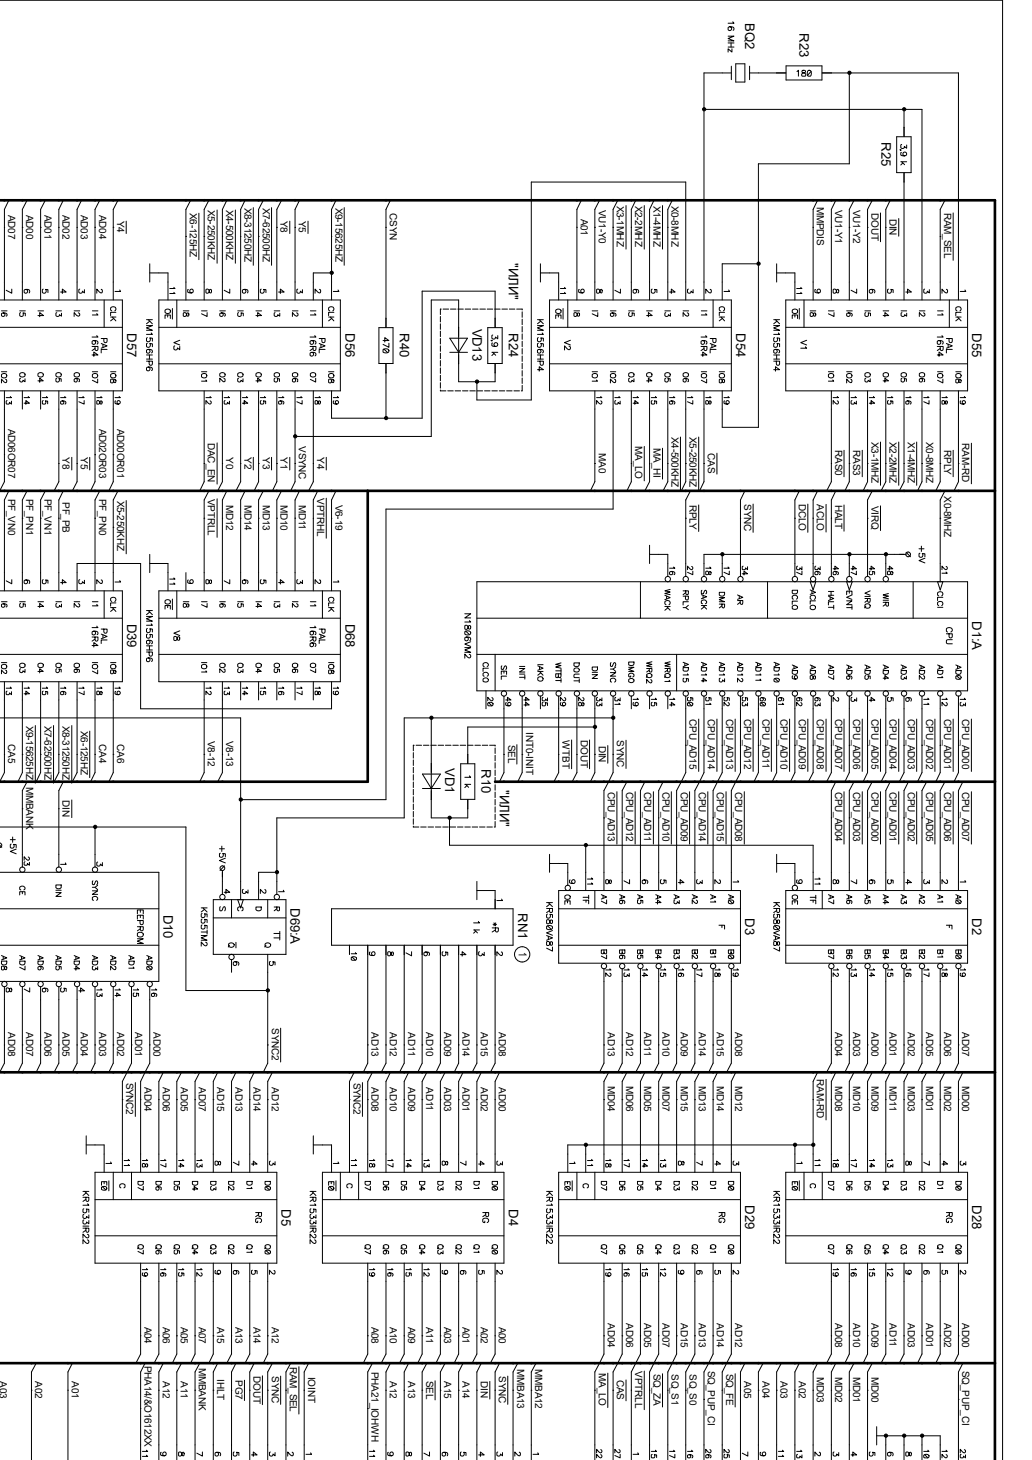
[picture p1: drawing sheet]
<svg xmlns="http://www.w3.org/2000/svg" width="210mm" height="297mm" viewBox="0 0 210 297" stroke-linecap="round" stroke-linejoin="round" font-family="sans-serif">
<defs><g id="words">
<g font-size="2.7">
<text x="151.6" y="4.7" transform="rotate(90 151.6 4.7)">BQ2</text>
<text x="162.6" y="6.8" transform="rotate(90 162.6 6.8)">R23</text>
<text x="179.3" y="29" transform="rotate(90 179.3 29)">R25</text>
<text x="103.5" y="53.5" transform="rotate(90 103.5 53.5)">&quot;ИЛИ&quot;</text>
<text x="25.8" y="67.8" transform="rotate(90 25.8 67.8)">D57</text>
<text x="70.2" y="67.8" transform="rotate(90 70.2 67.8)">D56</text>
<text x="81.3" y="67.8" transform="rotate(90 81.3 67.8)">R40</text>
<text x="96.1" y="66.8" transform="rotate(90 96.1 66.8)">VD13</text>
<text x="103.5" y="67.8" transform="rotate(90 103.5 67.8)">R24</text>
<text x="149.7" y="67.8" transform="rotate(90 149.7 67.8)">D54</text>
<text x="197.8" y="67.8" transform="rotate(90 197.8 67.8)">D55</text>
<text x="25.8" y="126.9" transform="rotate(90 25.8 126.9)">D39</text>
<text x="70.2" y="126.9" transform="rotate(90 70.2 126.9)">D68</text>
<text x="197.8" y="126.4" transform="rotate(90 197.8 126.4)">D1:A</text>
<text x="90.5" y="156.4" transform="rotate(90 90.5 156.4)">VD1</text>
<text x="98" y="156.5" transform="rotate(90 98 156.5)">R10</text>
<text x="101.7" y="160.7" transform="rotate(90 101.7 160.7)">&quot;ИЛИ&quot;</text>
<text x="59.1" y="184.8" transform="rotate(90 59.1 184.8)">D69:A</text>
<text x="105.4" y="185.8" transform="rotate(90 105.4 185.8)">RN1</text>
<text x="33.3" y="186.1" transform="rotate(90 33.3 186.1)">D10</text>
<text x="151.6" y="186.8" transform="rotate(90 151.6 186.8)">D3</text>
<text x="197.8" y="186.8" transform="rotate(90 197.8 186.8)">D2</text>
<text x="57.3" y="246" transform="rotate(90 57.3 246)">D5</text>
<text x="103.5" y="246" transform="rotate(90 103.5 246)">D4</text>
<text x="151.6" y="245.2" transform="rotate(90 151.6 245.2)">D29</text>
<text x="197.8" y="245.2" transform="rotate(90 197.8 245.2)">D28</text>
</g>
<text font-size="2.2" x="105.5" y="193.6" transform="rotate(90 105.5 193.6)">1</text>
<g font-size="2">
<text x="125.5" y="41.8" transform="rotate(90 125.5 41.8)">X3-1MHZ</text>
<text x="129.2" y="41.8" transform="rotate(90 129.2 41.8)">X2-2MHZ</text>
<text x="132.9" y="41.8" transform="rotate(90 132.9 41.8)">X1-4MHZ</text>
<text x="136.6" y="41.8" transform="rotate(90 136.6 41.8)">X0-8MHZ</text>
<text x="1.7" y="43.7" transform="rotate(90 1.7 43.7)">AD07</text>
<text x="5.3" y="43.7" transform="rotate(90 5.3 43.7)">AD00</text>
<text x="9" y="43.7" transform="rotate(90 9 43.7)">AD01</text>
<text x="12.7" y="43.7" transform="rotate(90 12.7 43.7)">AD02</text>
<text x="16.5" y="43.7" transform="rotate(90 16.5 43.7)">AD03</text>
<text x="20.2" y="43.7" transform="rotate(90 20.2 43.7)">AD04</text>
<text x="23.8" y="45" transform="rotate(90 23.8 45)">Y4</text>
<text x="38.6" y="43.4" transform="rotate(90 38.6 43.4)">X6-125HZ</text>
<text x="42.3" y="42.7" transform="rotate(90 42.3 42.7)">X5-250KHZ</text>
<text x="46" y="42.7" transform="rotate(90 46 42.7)">X4-500KHZ</text>
<text x="49.7" y="42.2" transform="rotate(90 49.7 42.2)">X8-31250HZ</text>
<text x="53.4" y="42.2" transform="rotate(90 53.4 42.2)">X7-62500HZ</text>
<text x="57.1" y="45" transform="rotate(90 57.1 45)">Y8</text>
<text x="60.8" y="45" transform="rotate(90 60.8 45)">Y5</text>
<text x="68.2" y="42.2" transform="rotate(90 68.2 42.2)">X9-15625HZ</text>
<text x="79.3" y="43.4" transform="rotate(90 79.3 43.4)">CSYN</text>
<text x="118.1" y="44.5" transform="rotate(90 118.1 44.5)">A01</text>
<text x="121.8" y="42.7" transform="rotate(90 121.8 42.7)">VU1-Y0</text>
<text x="166.2" y="42.1" transform="rotate(90 166.2 42.1)">MMPDIS</text>
<text x="169.9" y="42.7" transform="rotate(90 169.9 42.7)">VU1-Y1</text>
<text x="173.5" y="42.7" transform="rotate(90 173.5 42.7)">VU1-Y2</text>
<text x="177.2" y="43.3" transform="rotate(90 177.2 43.3)">DOUT</text>
<text x="180.9" y="44.5" transform="rotate(90 180.9 44.5)">DIN</text>
<text x="192" y="43.3" transform="rotate(90 192 43.3)">RAM_SEL</text>
<text x="1.7" y="87.2" transform="rotate(90 1.7 87.2)">AD06OR07</text>
<text x="20.2" y="87.2" transform="rotate(90 20.2 87.2)">AD02OR03</text>
<text x="23.8" y="87.2" transform="rotate(90 23.8 87.2)">AD00OR01</text>
<text x="136.6" y="88.9" transform="rotate(90 136.6 88.9)">X4-500KHZ</text>
<text x="140.3" y="88.9" transform="rotate(90 140.3 88.9)">X5-250KHZ</text>
<text x="177.2" y="89.9" transform="rotate(90 177.2 89.9)">X3-1MHZ</text>
<text x="180.9" y="89.9" transform="rotate(90 180.9 89.9)">X2-2MHZ</text>
<text x="184.7" y="89.9" transform="rotate(90 184.7 89.9)">X1-4MHZ</text>
<text x="188.4" y="89.9" transform="rotate(90 188.4 89.9)">X0-8MHZ</text>
<text x="12.7" y="93" transform="rotate(90 12.7 93)">Y8</text>
<text x="16.5" y="93" transform="rotate(90 16.5 93)">Y5</text>
<text x="42.3" y="90.1" transform="rotate(90 42.3 90.1)">DAC_EN</text>
<text x="46" y="93" transform="rotate(90 46 93)">Y0</text>
<text x="49.7" y="93" transform="rotate(90 49.7 93)">Y2</text>
<text x="53.4" y="93" transform="rotate(90 53.4 93)">Y3</text>
<text x="57.1" y="93" transform="rotate(90 57.1 93)">Y1</text>
<text x="60.8" y="90.8" transform="rotate(90 60.8 90.8)">VSYNC</text>
<text x="64.5" y="93" transform="rotate(90 64.5 93)">Y4</text>
<text x="121.8" y="92.2" transform="rotate(90 121.8 92.2)">MA0</text>
<text x="129.2" y="90.8" transform="rotate(90 129.2 90.8)">MA_LO</text>
<text x="132.9" y="91.2" transform="rotate(90 132.9 91.2)">MA_HI</text>
<text x="144" y="92.2" transform="rotate(90 144 92.2)">CAS</text>
<text x="169.9" y="91.6" transform="rotate(90 169.9 91.6)">RAS0</text>
<text x="173.5" y="91.6" transform="rotate(90 173.5 91.6)">RAS3</text>
<text x="192" y="91.6" transform="rotate(90 192 91.6)">RPLY</text>
<text x="195.7" y="90.2" transform="rotate(90 195.7 90.2)">RAM-RD</text>
<text x="1.7" y="101.5" transform="rotate(90 1.7 101.5)">PF_VN0</text>
<text x="5.3" y="101.5" transform="rotate(90 5.3 101.5)">PF_PN1</text>
<text x="9" y="101.5" transform="rotate(90 9 101.5)">PF_VN1</text>
<text x="20.2" y="101.5" transform="rotate(90 20.2 101.5)">PF_PN0</text>
<text x="23.8" y="101.8" transform="rotate(90 23.8 101.8)">X5-250KHZ</text>
<text x="42.3" y="101.5" transform="rotate(90 42.3 101.5)">VPTRLL</text>
<text x="64.5" y="101.4" transform="rotate(90 64.5 101.4)">VPTRHL</text>
<text x="192" y="101" transform="rotate(90 192 101)">X0-8MHZ</text>
<text x="12.7" y="102.1" transform="rotate(90 12.7 102.1)">PF_PB</text>
<text x="46" y="102.7" transform="rotate(90 46 102.7)">MD12</text>
<text x="49.7" y="102.7" transform="rotate(90 49.7 102.7)">MD14</text>
<text x="53.4" y="102.7" transform="rotate(90 53.4 102.7)">MD13</text>
<text x="57.1" y="102.7" transform="rotate(90 57.1 102.7)">MD10</text>
<text x="60.8" y="102.7" transform="rotate(90 60.8 102.7)">MD11</text>
<text x="68.2" y="102.7" transform="rotate(90 68.2 102.7)">V6-19</text>
<text x="140.3" y="102.7" transform="rotate(90 140.3 102.7)">RPLY</text>
<text x="151.4" y="102.6" transform="rotate(90 151.4 102.6)">SYNC</text>
<text x="162.5" y="102.6" transform="rotate(90 162.5 102.6)">DCLO</text>
<text x="166.2" y="102.6" transform="rotate(90 166.2 102.6)">ACLO</text>
<text x="169.9" y="102.7" transform="rotate(90 169.9 102.7)">HALT</text>
<text x="177.2" y="102.9" transform="rotate(90 177.2 102.9)">VIRQ</text>
<text x="5.3" y="147.6" transform="rotate(90 5.3 147.6)">X9-15625HZ</text>
<text x="9" y="147.6" transform="rotate(90 9 147.6)">X7-62500HZ</text>
<text x="12.7" y="147.6" transform="rotate(90 12.7 147.6)">X8-31250HZ</text>
<text x="16.5" y="148.8" transform="rotate(90 16.5 148.8)">X6-125HZ</text>
<text x="107" y="148.9" transform="rotate(90 107 148.9)">INT0-INIT</text>
<text x="140.3" y="146.3" transform="rotate(90 140.3 146.3)">CPU_AD15</text>
<text x="144" y="146.3" transform="rotate(90 144 146.3)">CPU_AD14</text>
<text x="147.7" y="146.3" transform="rotate(90 147.7 146.3)">CPU_AD13</text>
<text x="151.4" y="146.3" transform="rotate(90 151.4 146.3)">CPU_AD12</text>
<text x="155.1" y="146.3" transform="rotate(90 155.1 146.3)">CPU_AD11</text>
<text x="158.7" y="146.3" transform="rotate(90 158.7 146.3)">CPU_AD10</text>
<text x="162.5" y="146.3" transform="rotate(90 162.5 146.3)">CPU_AD09</text>
<text x="166.2" y="146.3" transform="rotate(90 166.2 146.3)">CPU_AD08</text>
<text x="169.9" y="146.3" transform="rotate(90 169.9 146.3)">CPU_AD07</text>
<text x="173.5" y="146.3" transform="rotate(90 173.5 146.3)">CPU_AD06</text>
<text x="177.2" y="146.3" transform="rotate(90 177.2 146.3)">CPU_AD05</text>
<text x="180.9" y="146.3" transform="rotate(90 180.9 146.3)">CPU_AD04</text>
<text x="184.7" y="146.3" transform="rotate(90 184.7 146.3)">CPU_AD03</text>
<text x="188.4" y="146.3" transform="rotate(90 188.4 146.3)">CPU_AD02</text>
<text x="192" y="146.3" transform="rotate(90 192 146.3)">CPU_AD01</text>
<text x="195.7" y="146.3" transform="rotate(90 195.7 146.3)">CPU_AD00</text>
<text x="1.7" y="151.4" transform="rotate(90 1.7 151.4)">CA5</text>
<text x="20.2" y="151.4" transform="rotate(90 20.2 151.4)">CA4</text>
<text x="23.8" y="151.4" transform="rotate(90 23.8 151.4)">CA6</text>
<text x="42.3" y="150.7" transform="rotate(90 42.3 150.7)">V8-12</text>
<text x="46" y="150.7" transform="rotate(90 46 150.7)">V8-13</text>
<text x="103.3" y="151.5" transform="rotate(90 103.3 151.5)">SEL</text>
<text x="114.4" y="150.5" transform="rotate(90 114.4 150.5)">WTBT</text>
<text x="118.1" y="150.5" transform="rotate(90 118.1 150.5)">DOUT</text>
<text x="121.8" y="151.7" transform="rotate(90 121.8 151.7)">DIN</text>
<text x="125.5" y="150.6" transform="rotate(90 125.5 150.6)">SYNC</text>
<text x="5.3" y="160.1" transform="rotate(90 5.3 160.1)">MMBANK</text>
<text x="123.6" y="161.1" transform="rotate(90 123.6 161.1)">CPU_AD13</text>
<text x="127.3" y="161.1" transform="rotate(90 127.3 161.1)">CPU_AD12</text>
<text x="131" y="161.1" transform="rotate(90 131 161.1)">CPU_AD11</text>
<text x="134.7" y="161.1" transform="rotate(90 134.7 161.1)">CPU_AD10</text>
<text x="138.5" y="161.1" transform="rotate(90 138.5 161.1)">CPU_AD09</text>
<text x="142.1" y="161.1" transform="rotate(90 142.1 161.1)">CPU_AD14</text>
<text x="145.8" y="161.1" transform="rotate(90 145.8 161.1)">CPU_AD15</text>
<text x="149.5" y="161.1" transform="rotate(90 149.5 161.1)">CPU_AD08</text>
<text x="169.9" y="161.1" transform="rotate(90 169.9 161.1)">CPU_AD04</text>
<text x="173.5" y="161.1" transform="rotate(90 173.5 161.1)">CPU_AD03</text>
<text x="177.2" y="161.1" transform="rotate(90 177.2 161.1)">CPU_AD00</text>
<text x="180.9" y="161.1" transform="rotate(90 180.9 161.1)">CPU_AD01</text>
<text x="184.7" y="161.1" transform="rotate(90 184.7 161.1)">CPU_AD02</text>
<text x="188.4" y="161.1" transform="rotate(90 188.4 161.1)">CPU_AD05</text>
<text x="192" y="161.1" transform="rotate(90 192 161.1)">CPU_AD06</text>
<text x="195.7" y="161.1" transform="rotate(90 195.7 161.1)">CPU_AD07</text>
<text x="12.7" y="162.8" transform="rotate(90 12.7 162.8)">DIN</text>
<text x="55.3" y="209.2" transform="rotate(90 55.3 209.2)">SYNC2</text>
<text x="1.7" y="210" transform="rotate(90 1.7 210)">AD08</text>
<text x="5.3" y="210" transform="rotate(90 5.3 210)">AD07</text>
<text x="9" y="210" transform="rotate(90 9 210)">AD06</text>
<text x="12.7" y="210" transform="rotate(90 12.7 210)">AD05</text>
<text x="16.5" y="210" transform="rotate(90 16.5 210)">AD04</text>
<text x="20.2" y="210" transform="rotate(90 20.2 210)">AD03</text>
<text x="23.8" y="210" transform="rotate(90 23.8 210)">AD02</text>
<text x="27.5" y="210" transform="rotate(90 27.5 210)">AD01</text>
<text x="31.2" y="210" transform="rotate(90 31.2 210)">AD00</text>
<text x="75.6" y="210" transform="rotate(90 75.6 210)">AD13</text>
<text x="79.3" y="210" transform="rotate(90 79.3 210)">AD12</text>
<text x="83" y="210" transform="rotate(90 83 210)">AD11</text>
<text x="86.7" y="210" transform="rotate(90 86.7 210)">AD10</text>
<text x="90.4" y="210" transform="rotate(90 90.4 210)">AD09</text>
<text x="94.1" y="210" transform="rotate(90 94.1 210)">AD14</text>
<text x="97.8" y="210" transform="rotate(90 97.8 210)">AD15</text>
<text x="101.5" y="210" transform="rotate(90 101.5 210)">AD08</text>
<text x="123.6" y="210" transform="rotate(90 123.6 210)">AD13</text>
<text x="127.3" y="210" transform="rotate(90 127.3 210)">AD12</text>
<text x="131" y="210" transform="rotate(90 131 210)">AD11</text>
<text x="134.7" y="210" transform="rotate(90 134.7 210)">AD10</text>
<text x="138.5" y="210" transform="rotate(90 138.5 210)">AD09</text>
<text x="142.1" y="210" transform="rotate(90 142.1 210)">AD14</text>
<text x="145.8" y="210" transform="rotate(90 145.8 210)">AD15</text>
<text x="149.5" y="210" transform="rotate(90 149.5 210)">AD08</text>
<text x="169.9" y="210" transform="rotate(90 169.9 210)">AD04</text>
<text x="173.5" y="210" transform="rotate(90 173.5 210)">AD03</text>
<text x="177.2" y="210" transform="rotate(90 177.2 210)">AD00</text>
<text x="180.9" y="210" transform="rotate(90 180.9 210)">AD01</text>
<text x="184.7" y="210" transform="rotate(90 184.7 210)">AD02</text>
<text x="188.4" y="210" transform="rotate(90 188.4 210)">AD05</text>
<text x="192" y="210" transform="rotate(90 192 210)">AD06</text>
<text x="195.7" y="210" transform="rotate(90 195.7 210)">AD07</text>
<text x="25.7" y="220.3" transform="rotate(90 25.7 220.3)">SYNC2</text>
<text x="29.4" y="221.2" transform="rotate(90 29.4 221.2)">AD04</text>
<text x="33.1" y="221.2" transform="rotate(90 33.1 221.2)">AD06</text>
<text x="36.8" y="221.2" transform="rotate(90 36.8 221.2)">AD05</text>
<text x="40.4" y="221.2" transform="rotate(90 40.4 221.2)">AD07</text>
<text x="44.2" y="221.2" transform="rotate(90 44.2 221.2)">AD15</text>
<text x="47.9" y="221.2" transform="rotate(90 47.9 221.2)">AD13</text>
<text x="51.6" y="221.2" transform="rotate(90 51.6 221.2)">AD14</text>
<text x="55.3" y="221.2" transform="rotate(90 55.3 221.2)">AD12</text>
<text x="71.9" y="220.3" transform="rotate(90 71.9 220.3)">SYNC2</text>
<text x="75.6" y="221.2" transform="rotate(90 75.6 221.2)">AD08</text>
<text x="79.3" y="221.2" transform="rotate(90 79.3 221.2)">AD10</text>
<text x="83" y="221.2" transform="rotate(90 83 221.2)">AD09</text>
<text x="86.7" y="221.2" transform="rotate(90 86.7 221.2)">AD11</text>
<text x="90.4" y="221.2" transform="rotate(90 90.4 221.2)">AD03</text>
<text x="94.1" y="221.2" transform="rotate(90 94.1 221.2)">AD01</text>
<text x="97.8" y="221.2" transform="rotate(90 97.8 221.2)">AD02</text>
<text x="101.5" y="221.2" transform="rotate(90 101.5 221.2)">AD00</text>
<text x="123.6" y="221" transform="rotate(90 123.6 221)">MD04</text>
<text x="127.3" y="221" transform="rotate(90 127.3 221)">MD06</text>
<text x="131" y="221" transform="rotate(90 131 221)">MD05</text>
<text x="134.7" y="221" transform="rotate(90 134.7 221)">MD07</text>
<text x="138.5" y="221" transform="rotate(90 138.5 221)">MD15</text>
<text x="142.1" y="221" transform="rotate(90 142.1 221)">MD13</text>
<text x="145.8" y="221" transform="rotate(90 145.8 221)">MD14</text>
<text x="149.5" y="221" transform="rotate(90 149.5 221)">MD12</text>
<text x="166.2" y="219.6" transform="rotate(90 166.2 219.6)">RAM-RD</text>
<text x="169.9" y="221" transform="rotate(90 169.9 221)">MD08</text>
<text x="173.5" y="221" transform="rotate(90 173.5 221)">MD10</text>
<text x="177.2" y="221" transform="rotate(90 177.2 221)">MD09</text>
<text x="180.9" y="221" transform="rotate(90 180.9 221)">MD11</text>
<text x="184.7" y="221" transform="rotate(90 184.7 221)">MD03</text>
<text x="188.4" y="221" transform="rotate(90 188.4 221)">MD01</text>
<text x="192" y="221" transform="rotate(90 192 221)">MD02</text>
<text x="195.7" y="221" transform="rotate(90 195.7 221)">MD00</text>
<text x="29.4" y="269.9" transform="rotate(90 29.4 269.9)">A04</text>
<text x="33.1" y="269.9" transform="rotate(90 33.1 269.9)">A06</text>
<text x="36.8" y="269.9" transform="rotate(90 36.8 269.9)">A05</text>
<text x="40.4" y="269.9" transform="rotate(90 40.4 269.9)">A07</text>
<text x="44.2" y="269.9" transform="rotate(90 44.2 269.9)">A15</text>
<text x="47.9" y="269.9" transform="rotate(90 47.9 269.9)">A13</text>
<text x="51.6" y="269.9" transform="rotate(90 51.6 269.9)">A14</text>
<text x="55.3" y="269.9" transform="rotate(90 55.3 269.9)">A12</text>
<text x="75.6" y="269.9" transform="rotate(90 75.6 269.9)">A08</text>
<text x="79.3" y="269.9" transform="rotate(90 79.3 269.9)">A10</text>
<text x="83" y="269.9" transform="rotate(90 83 269.9)">A09</text>
<text x="86.7" y="269.9" transform="rotate(90 86.7 269.9)">A11</text>
<text x="90.4" y="269.9" transform="rotate(90 90.4 269.9)">A03</text>
<text x="94.1" y="269.9" transform="rotate(90 94.1 269.9)">A01</text>
<text x="97.8" y="269.9" transform="rotate(90 97.8 269.9)">A02</text>
<text x="101.5" y="269.9" transform="rotate(90 101.5 269.9)">A00</text>
<text x="123.6" y="269.2" transform="rotate(90 123.6 269.2)">AD04</text>
<text x="127.3" y="269.2" transform="rotate(90 127.3 269.2)">AD06</text>
<text x="131" y="269.2" transform="rotate(90 131 269.2)">AD05</text>
<text x="134.7" y="269.2" transform="rotate(90 134.7 269.2)">AD07</text>
<text x="138.5" y="269.2" transform="rotate(90 138.5 269.2)">AD15</text>
<text x="142.1" y="269.2" transform="rotate(90 142.1 269.2)">AD13</text>
<text x="145.8" y="269.2" transform="rotate(90 145.8 269.2)">AD14</text>
<text x="149.5" y="269.2" transform="rotate(90 149.5 269.2)">AD12</text>
<text x="169.9" y="269.2" transform="rotate(90 169.9 269.2)">AD08</text>
<text x="173.5" y="269.2" transform="rotate(90 173.5 269.2)">AD10</text>
<text x="177.2" y="269.2" transform="rotate(90 177.2 269.2)">AD09</text>
<text x="180.9" y="269.2" transform="rotate(90 180.9 269.2)">AD11</text>
<text x="184.7" y="269.2" transform="rotate(90 184.7 269.2)">AD03</text>
<text x="188.4" y="269.2" transform="rotate(90 188.4 269.2)">AD01</text>
<text x="192" y="269.2" transform="rotate(90 192 269.2)">AD02</text>
<text x="195.7" y="269.2" transform="rotate(90 195.7 269.2)">AD00</text>
<text x="-.2" y="281" transform="rotate(90 -.2 281)">A03</text>
<text x="7.2" y="281" transform="rotate(90 7.2 281)">A02</text>
<text x="14.6" y="281" transform="rotate(90 14.6 281)">A01</text>
<text x="29.4" y="277.8" transform="rotate(90 29.4 277.8)">PHA14/&amp;O1612XX</text>
<text x="33.1" y="281" transform="rotate(90 33.1 281)">A12</text>
<text x="36.8" y="281" transform="rotate(90 36.8 281)">A11</text>
<text x="40.4" y="278.4" transform="rotate(90 40.4 278.4)">MMBANK</text>
<text x="44.2" y="280.6" transform="rotate(90 44.2 280.6)">IHLT</text>
<text x="47.9" y="280.8" transform="rotate(90 47.9 280.8)">PG7</text>
<text x="51.6" y="279.9" transform="rotate(90 51.6 279.9)">DOUT</text>
<text x="55.3" y="280" transform="rotate(90 55.3 280)">SYNC</text>
<text x="58.9" y="278.1" transform="rotate(90 58.9 278.1)">RAM_SEL</text>
<text x="62.6" y="280.1" transform="rotate(90 62.6 280.1)">IOINT</text>
<text x="75.6" y="279.1" transform="rotate(90 75.6 279.1)">PHA21_IOHWH</text>
<text x="79.3" y="281" transform="rotate(90 79.3 281)">A12</text>
<text x="83" y="281" transform="rotate(90 83 281)">A13</text>
<text x="86.7" y="280.9" transform="rotate(90 86.7 280.9)">SEL</text>
<text x="90.4" y="281" transform="rotate(90 90.4 281)">A15</text>
<text x="94.1" y="281" transform="rotate(90 94.1 281)">A14</text>
<text x="97.8" y="281" transform="rotate(90 97.8 281)">DIN</text>
<text x="101.5" y="280" transform="rotate(90 101.5 280)">SYNC</text>
<text x="105.2" y="278.6" transform="rotate(90 105.2 278.6)">MMBA13</text>
<text x="108.8" y="278.6" transform="rotate(90 108.8 278.6)">MMBA12</text>
<text x="121.8" y="279.4" transform="rotate(90 121.8 279.4)">MA_LO</text>
<text x="125.5" y="280.7" transform="rotate(90 125.5 280.7)">CAS</text>
<text x="129.2" y="279" transform="rotate(90 129.2 279)">VPTRLL</text>
<text x="132.9" y="279.5" transform="rotate(90 132.9 279.5)">SQ_ZA</text>
<text x="136.6" y="279.6" transform="rotate(90 136.6 279.6)">SQ_S1</text>
<text x="140.3" y="279.6" transform="rotate(90 140.3 279.6)">SQ_S0</text>
<text x="144" y="278.9" transform="rotate(90 144 278.9)">SQ_PUP_CI</text>
<text x="147.7" y="279.5" transform="rotate(90 147.7 279.5)">SQ_FE</text>
<text x="151.4" y="281" transform="rotate(90 151.4 281)">A05</text>
<text x="155.1" y="281" transform="rotate(90 155.1 281)">A04</text>
<text x="158.7" y="281" transform="rotate(90 158.7 281)">A03</text>
<text x="162.5" y="281" transform="rotate(90 162.5 281)">A02</text>
<text x="166.2" y="280.1" transform="rotate(90 166.2 280.1)">MD03</text>
<text x="169.9" y="280.1" transform="rotate(90 169.9 280.1)">MD02</text>
<text x="173.5" y="280.1" transform="rotate(90 173.5 280.1)">MD01</text>
<text x="177.2" y="280.1" transform="rotate(90 177.2 280.1)">MD00</text>
<text x="195.7" y="278.9" transform="rotate(90 195.7 278.9)">SQ_PUP_CI</text>
</g>
</g></defs>
<g fill="none" stroke="#000" stroke-width=".2">
<path d="M-.1 .1h204v297M148.1 7.4h1.2l-1.2 .4 1.2 .5h-1.2M148.1 8.7h1.2M148.1 9.6h1.2M148.5 5.4a.39 .39 0 0 1 .3 .6 .39 .39 0 0 1-.6 .1 .39 .39 0 0 1 0-.6l.3-.1a.59 .59 0 0 1 .8 .5l-.2 .3M148.7 8.7v.9M148.8 14.8h-5.6v46.2M148.8 13.5v2.7M148.9 9.9v.7l-.8-.7v.7M149.1 4.4l.2 .3h-1.2M149.6 13h1.9v3.7h-1.9zM152.5 14.8h7.3"/>
<path d="M152.5 13.5v2.7M159.9 13.4h7.3v2.9h-7.3zM162.1 14.5l.3-.2v1.2M163.2 14.4v.3l.5 .2 .2 .2a.42 .42 0 0 1-.4 .4 .42 .42 0 0 1-.4-.4l.7-.5v-.2zM164.4 14.4l.1-.1a.64 .64 0 0 1 .5 .6 .64 .64 0 0 1-.3 .6h-.3l-.2-.2v-.5zM165 14.5l-.8 .8M167.2 14.8h27.7v46.2M172.7 14.8v18.5h-18.4v53.6h-7.4v-7.4M143.2 22.3h44.3v38.7M182.4 27.8h2.9v7.3h-2.9zM183 30.5l.2 .1M183.2 32.9h1.2"/>
<path d="M183.3 31l-.1 .1a.62 .62 0 0 0 .5 .7 .62 .62 0 0 0 .7-.4 .39 .39 0 0 0-.3-.5 .39 .39 0 0 0-.5 .4 .39 .39 0 0 0 .4 .4M183.4 29.4a.43 .43 0 0 0-.2 .7 .43 .43 0 0 0 .7-.1v-.2l.5 .4v-.7M183.4 32.9l.6 .6M183.6 33.1l-.4 .5M183.9 22.3v5.5M183.9 35.2v25.8M.9 46.3h.1M1.8 40.7l-.9 1.9v18.4M2.4 58.8v.9l-1.1-.6M4.5 46.3h.2M5.3 58.9a.39 .39 0 0 1 .3 .5 .39 .39 0 0 1-.6 .2 .39 .39 0 0 1 0-.7h.9l.1 .3-.1 .4M5.5 40.7l-1 1.9v18.4"/>
<path d="M8.3 46.3h.1M8.8 58.8a.44 .44 0 0 0-.2 .7 .44 .44 0 0 0 .7 0 .44 .44 0 0 0 0-.6h.5v.6M9.2 40.7l-.9 1.9v18.4M12 46.3h.1M12.3 59.4h1.2l-.8-.6v.9M12.9 40.7l-.9 1.9v18.4M15.7 46.3h.1M16.2 58.8a.43 .43 0 0 0-.1 .7 .43 .43 0 0 0 .7-.1v-.2l.4 .4v-.7M16.6 40.7l-.9 1.9v18.4M19.3 46.3h.1M20.3 40.7l-1 1.9v18.4M20.6 58.9l.2 .2-.2 .5-.4-.2-.5-.6v.9"/>
<path d="M23 46.3h.2M24 40.7l-1 1.9v18.4M24.4 59l.1 .3h-1.1M25.7 45v2.5M30.5 55.5h3.7v5.5M30.5 53.7v3.7M35.4 58.5l.2 .2h-1.1M35.4 59.5l.2 .2h-1.1M37.8 48.1h.1M38.3 58.9h-.1a.59 .59 0 0 0 .4 .8 .59 .59 0 0 0 .7-.5 .38 .38 0 0 0-.4-.4 .38 .38 0 0 0-.3 .4 .38 .38 0 0 0 .4 .4M38.8 40.7l-1 1.9v18.4M40.4 43.4v9.4"/>
<path d="M41.5 48.1h.1M41.9 58.9h.5l.3 .6h.3v-.4l-.2-.2-.4 .7h-.5zM42.5 40.7l-1 1.9v18.4M44.2 42.7v10.9M45.2 48.1h.1M46.1 40.7l-.9 1.9v18.4M46.7 58.8v.9l-1.1-.6M47.9 42.7v10.9M48.9 48.1h.1M49.7 58.9a.39 .39 0 0 1 .3 .5 .39 .39 0 0 1-.6 .2 .39 .39 0 0 1 0-.7h.9l.1 .3-.1 .4M49.8 40.7l-.9 1.9v18.4M51.5 42.2v11.8"/>
<path d="M52.6 48.1h.1M53.1 58.8a.44 .44 0 0 0-.1 .7 .44 .44 0 0 0 .6 0 .44 .44 0 0 0 0-.6h.5v.6M53.6 40.7l-1 1.9v18.4M55.2 42.2v11.8M56.3 46.3h.1M56.7 59.4h1.1l-.8-.6v.9M57.3 40.7l-1 1.9v18.4M58.9 45v2.5M60 46.3h.1M60.6 58.8a.43 .43 0 0 0-.2 .7 .43 .43 0 0 0 .7-.1v-.2l.4 .4v-.7M60.9 40.7l-.9 1.9v18.4M62.6 45v2.5"/>
<path d="M65 58.9l.2 .2-.2 .5-.4-.2-.5-.6v.9M67.4 55.5h-3.7v5.5M67.4 48.1h.1M68.3 40.7l-.9 1.9v18.4M68.8 59l.1 .3h-1.1M70 42.2v11.8M78.5 46.3h.1M79.4 40.7l-.9 1.9v24M109.9 55.5h3.7v5.5M109.9 53.7v3.7M114.8 58.5l.3 .2h-1.1M114.8 59.5l.3 .2h-1.1"/>
<path d="M117.3 46.3h.1M117.8 58.9h-.1a.59 .59 0 0 0 .4 .8 .59 .59 0 0 0 .7-.5 .38 .38 0 0 0-.3-.4 .38 .38 0 0 0-.4 .4 .38 .38 0 0 0 .4 .4M118.2 40.7l-.9 1.9v18.4M121 46.3h.1M121.4 58.9h.4l.3 .6h.3l.1-.4-.3-.2-.4 .7h-.4zM121.9 40.7l-.9 1.9v18.4M124.7 46.3h.1M125.7 40.7l-1 1.9v18.4M126.2 58.8v.9l-1.1-.6M127.3 41.8v8.9M128.4 46.3h.1M129.1 58.9a.39 .39 0 0 1 .4 .5 .39 .39 0 0 1-.7 .2 .39 .39 0 0 1 .1-.7h.8l.2 .3-.1 .4"/>
<path d="M129.3 40.7l-.9 1.9v18.4M131 41.8v8.9M132.1 46.3h.1M132.7 58.8a.44 .44 0 0 0-.2 .7 .44 .44 0 0 0 .6 0 .44 .44 0 0 0 0-.6h.5v.6M133 40.7l-.9 1.9v18.4M134.7 41.8v8.9M135.8 46.3h.1M136.2 59.4h1.1l-.8-.6v.9M136.7 40.7l-.9 1.9v18.4M140 58.8a.43 .43 0 0 0-.1 .7 .43 .43 0 0 0 .7-.1v-.2l.4 .4v-.7M144.4 58.9l.3 .2-.2 .5-.4-.2-.6-.6v.9M148.2 59l.2 .3h-1.1"/>
<path d="M154.3 53.7h-7.4v7.3M158 55.5h3.7v5.5M158 53.7v3.7M162.9 58.5l.2 .2h-1.1M162.9 59.5l.2 .2h-1.1M165.4 46.3h.1M165.9 58.9h-.2a.59 .59 0 0 0 .5 .8 .59 .59 0 0 0 .7-.5 .38 .38 0 0 0-.4-.4 .38 .38 0 0 0-.4 .4 .38 .38 0 0 0 .4 .4M166.3 40.7l-.9 1.9v18.4M169.1 46.3h.1M169.5 58.9h.4l.3 .6h.3l.1-.4-.2-.2-.5 .7h-.4zM170 40.7l-.9 1.9v18.4M172.7 46.3h.2"/>
<path d="M173.7 40.7l-1 1.9v18.4M174.2 58.8v.9l-1.1-.6M176.5 46.3h.1M177.2 58.9a.39 .39 0 0 1 .3 .5 .39 .39 0 0 1-.6 .2 .39 .39 0 0 1 0-.7h.9l.2 .3-.2 .4M177.4 40.7l-.9 1.9v18.4M179.1 43.3v5.9M180.2 46.3h.1M180.7 58.8a.44 .44 0 0 0-.2 .7 .44 .44 0 0 0 .7 0 .44 .44 0 0 0 0-.6h.5v.6M181.1 40.7l-.9 1.9v18.4M182.8 44.5v3.5M184.2 59.4h1.2l-.8-.6v.9M188.1 58.8a.43 .43 0 0 0-.2 .7 .43 .43 0 0 0 .7-.1v-.2l.4 .4v-.7"/>
<path d="M191.2 48.1h.2M192.2 40.7l-1 1.9v18.4M192.5 58.9l.2 .2-.1 .5-.5-.2-.5-.6v.9M193.9 43.3v9.7M196.3 59l.1 .3h-1.1M-.1 66.6h25M-.1 74h25M-.1 61h25v18.5h-25M.3 63.2h1.1M.3 75.6h1.1M.7 63.7a.36 .36 0 0 1 .3 .5 .36 .36 0 0 1-.6 .1 .36 .36 0 0 1 0-.6h.3a.57 .57 0 0 1 .7 .4l-.1 .2M.9 79.5v18.5l-1 1.8"/>
<path d="M1.1 77.2a.31 .31 0 0 1 .3 .4 .31 .31 0 0 1-.4 .2l-.7-.7v.8M4 63.2h1.1M4.2 76.9a.38 .38 0 0 0-.2 .7 .38 .38 0 0 0 .7-.2l.4 .3v-.6M4.2 63.6a.42 .42 0 0 0-.2 .6 .42 .42 0 0 0 .7 .1 .42 .42 0 0 0 0-.6h.4v.6M4.5 79.5v3.7M7.7 64.2h1.2l-.8-.6v.8M7.7 77.5h1.1l-.7-.6v.9M7.7 63.2h1.2M8.3 79.5v3.7M11.4 63.2h1.1M11.5 76.9a.41 .41 0 0 0-.1 .6 .41 .41 0 0 0 .6 .1 .41 .41 0 0 0 0-.6l.4 .1v.5M11.5 63.6a.4 .4 0 0 0-.1 .7 .4 .4 0 0 0 .7-.3l.4 .3v-.6"/>
<path d="M12 79.5v18.5l-1 1.9M15.1 63.2h1.1M15.4 77a.35 .35 0 0 1 .3 .6 .35 .35 0 0 1-.6-.1 .54 .54 0 0 1 .5-.5 .54 .54 0 0 1 .6 .4l-.2 .3M15.7 79.5v18.5l-1 1.9M15.9 63.7l.3 .2v.2l-.2 .2-.4-.1-.5-.6v.8M18.7 72.2h1.2l-.8-.6v.9M18.7 70.5h1.2l-.1 .8-.4-.1-.1-.7M18.8 63.2h1.1M18.8 75.6h1.1M19.1 69.3a.39 .39 0 0 1 .3 .5 .39 .39 0 0 1-.6 .2 .39 .39 0 0 1 0-.7h.3a.59 .59 0 0 1 .8 .5l-.2 .2M19.3 79.5v18.5l-.9 1.9M19.3 70.9l-.6 .4"/>
<path d="M19.7 63.8l.2 .3h-1.1M19.7 68.3l.2 .3h-1.2M19.9 77.1v.8l-1.1-.5M20.6 69.9l1.2 .5-1.2 .4M20.6 68.9h1.2l-.1 .7h-.5l-.1-.7M20.9 70.1v.6M21.2 61v5.6M21.8 71.1h-1.2v.7M22.5 75.6h1.1M22.5 64.5h1.1M22.5 77.2h.5l.2 .6h.3v-.6h-.3l-.3 .7-.4-.1zM22.7 63.2a.5 .5 0 0 1-.1-.6 .5 .5 0 0 1 .7-.2 .5 .5 0 0 1 .2 .7l-.2 .1"/>
<path d="M22.9 64.5l.7 .8M23 79.5v18.5l-.9 1.9M23.1 64.8l-.6 .5M23.6 63.5h-1.1v.7M29.8 66.2h1.2l-1.2 .5 1.2 .5h-1.2M29.8 65h1.2M29.8 72.2h1.2M29.8 73.1h1.2M29.8 73.5h1.2l-.1 .8-.5-.1-.1-.7M30 68.7a.44 .44 0 0 0-.2 .6 .44 .44 0 0 0 .7 .1 .44 .44 0 0 0 0-.6h.5v.6M30 69.8a.44 .44 0 0 0-.2 .7 .44 .44 0 0 0 .7 .1 .44 .44 0 0 0 0-.7h.5v.6M30.2 65l.8 .9"/>
<path d="M30.2 71.1a.39 .39 0 0 1 .3 .5 .39 .39 0 0 1-.6 .2 .39 .39 0 0 1 0-.7h.3a.59 .59 0 0 1 .8 .5l-.2 .2M30.2 74.7a.39 .39 0 0 1 .3 .5 .39 .39 0 0 1-.6 .2 .39 .39 0 0 1 0-.7h.3a.59 .59 0 0 1 .8 .5l-.2 .2M30.4 72.2v.9M30.5 65.3l-.7 .6M30.8 67.7l.2 .3h-1.2M32.3 61h36.9v18.5h-36.9zM32.3 66.6h36.9M32.3 74h36.9M33.6 64.8v-.7h1v.7M34.1 64.1v.4M35.1 62.8v2.1M35.5 70.4a.43 .43 0 0 0-.1 .7 .43 .43 0 0 0 .7-.1v-.2l.5 .3v-.6"/>
<path d="M36 61v5.6M36.6 69.2l-1.2 .5 1.2 .5M37.3 63.2h1.1M37.3 63.7h.5l.2 .6h.4v-.6h-.4a.46 .46 0 0 1-.2 .6 .46 .46 0 0 1-.5 0zM41 63.2h1.1M41 75.6h1.1M41.5 79.5v18.5l-.9 1.9M41.9 77.3l.2 .2h-1.1M42.1 63.6v.8l-1.1-.6M44.7 63.2h1.1M45.1 63.7a.36 .36 0 0 1 .3 .5 .36 .36 0 0 1-.6 .1 .36 .36 0 0 1 0-.6h.3a.57 .57 0 0 1 .7 .4l-.1 .2M45.2 79.5v18.5l-.9 1.9"/>
<path d="M45.5 77a.31 .31 0 0 1 .3 .4 .31 .31 0 0 1-.4 .2l-.7-.7v.8M48.3 63.2h1.2M48.5 76.9a.38 .38 0 0 0-.1 .7 .38 .38 0 0 0 .6-.2l.4 .3v-.6M48.5 63.6a.42 .42 0 0 0-.1 .6 .42 .42 0 0 0 .6 .1 .42 .42 0 0 0 0-.6h.5v.6M48.9 79.5v18.5l-.9 1.9M52.1 64.2h1.1l-.8-.6v.8M52.1 77.5h1l-.7-.6v.9M52.1 63.2h1.1M52.6 79.5v18.5l-.9 1.9M55.8 63.2h1.1M55.9 76.9a.41 .41 0 0 0-.1 .6 .41 .41 0 0 0 .6 .1 .41 .41 0 0 0 0-.6l.4 .1v.5M55.9 63.6a.4 .4 0 0 0-.1 .7 .4 .4 0 0 0 .7-.3l.4 .3v-.6"/>
<path d="M56.3 79.5v18.5l-.9 1.9M59.5 63.2h1.1M59.8 77a.35 .35 0 0 1 .3 .6 .35 .35 0 0 1-.6-.1 .54 .54 0 0 1 .5-.5 .54 .54 0 0 1 .6 .4l-.2 .3M60 79.5v18.5l-.9 1.9M60.3 63.7l.3 .2v.2l-.2 .2-.4-.1-.5-.6v.8M63.1 70.5h1.2l-.2 .8-.4-.1v-.7M63.1 63.2h1.2M63.4 69.3a.39 .39 0 0 1 .4 .5 .39 .39 0 0 1-.7 .2 .39 .39 0 0 1 .1-.7h.2a.59 .59 0 0 1 .9 .5l-.2 .2M63.4 71.7a.39 .39 0 0 1 .4 .5 .39 .39 0 0 1-.7 .2 .39 .39 0 0 1 .1-.7h.2a.59 .59 0 0 1 .9 .5l-.2 .2M63.7 70.9l-.6 .4M63.7 79.5v18.5l-.9 1.9M64 63.8l.3 .3h-1.2"/>
<path d="M64 68.3l.3 .3h-1.2M64.2 76.9v.8l-1.1-.5M64.9 69.9l1.2 .5-1.2 .4M64.9 68.9h1.2l-.1 .7h-.5v-.7M65.3 70.1v.6M65.6 61v5.6M66.1 71.1h-1.2v.7M66.8 75.6h1.1M66.8 64.5h1.1M66.8 77.2h.5l.3 .6h.3l-.1-.6h-.2l-.4 .7-.4-.1zM67.1 63.2a.5 .5 0 0 1-.1-.6 .5 .5 0 0 1 .6-.2 .5 .5 0 0 1 .3 .7l-.2 .1M67.2 64.5l.7 .8"/>
<path d="M67.4 64.8l-.6 .5M67.9 63.5h-1.1v.7M77.1 66.7h2.8v7.3h-2.8zM77.9 71.1l.5-.1a.54 .54 0 0 1 .7 .4 .68 .68 0 0 1-1.2 0zM77.9 69.3h1.2l-.8-.6v.9M78.1 71l.8 .7M78.5 74v11.1M79.1 69.8v.9l-1.2-.6M91.5 71.7h3.6M91.5 68.8h3.6l-1.8 2.9zM99.2 66.7h2.9v7.3h-2.9zM99.9 69.2l.1 .1"/>
<path d="M100 71.7h1.2M100.2 69.8h-.2a.62 .62 0 0 0 .5 .8 .62 .62 0 0 0 .7-.5 .39 .39 0 0 0-.3-.4 .39 .39 0 0 0-.4 .4 .39 .39 0 0 0 .3 .4M100.2 71.7l.6 .6M100.2 68.2a.43 .43 0 0 0-.1 .6 .43 .43 0 0 0 .7 0v-.2l.4 .3v-.6M100.5 71.9l-.5 .4M100.7 66.6v-7.4h-14.8v25.9h-18.5v-5.6M100.7 74v3.7h-7.4v-16.7h-5.6v27.8h-27.7M109.3 66.2h1.2l-1.2 .5 1.2 .5h-1.2M109.3 75.2h1.2l-.8-.6v.9M109.3 65h1.2M109.3 72.2h1.2M109.3 73.1h1.2"/>
<path d="M109.3 73.5h1.2l-.1 .8-.5-.1v-.7M109.5 68.7a.44 .44 0 0 0-.2 .6 .44 .44 0 0 0 .7 .1 .44 .44 0 0 0 0-.6h.5v.6M109.5 69.8a.44 .44 0 0 0-.2 .7 .44 .44 0 0 0 .7 .1 .44 .44 0 0 0 0-.7h.5v.6M109.7 71.1a.39 .39 0 0 1 .3 .5 .39 .39 0 0 1-.6 .2 .39 .39 0 0 1 0-.7h.3a.59 .59 0 0 1 .8 .5l-.2 .2M109.7 65l.8 .9M109.9 72.2v.9M110 65.3l-.7 .6M110.3 67.7l.2 .3h-1.2M111.8 61h37v18.5h-37zM111.8 66.6h37M111.8 74h37M113 64.8v-.7h1.1v.7"/>
<path d="M113.6 64.1v.4M114.5 62.8v2.1M115.5 61v5.6M115.7 70.4l.3 .3v.3l-.2 .1-.4-.1-.6-.6v.8M116 69.2l-1.2 .5 1.2 .5M116.7 63.2h1.2M116.8 63.7h.4l.3 .6h.3v-.6h-.3a.46 .46 0 0 1-.2 .6 .46 .46 0 0 1-.6 0zM120.4 63.2h1.2M120.4 75.6h1.1M121 79.5v18.5l-.9 1.9M121.3 77.3l.2 .2h-1.1M121.6 63.6v.8l-1.2-.6"/>
<path d="M124.2 63.2h1.1M124.2 75.6h1M124.5 63.7a.36 .36 0 0 1 .3 .5 .36 .36 0 0 1-.5 .1 .36 .36 0 0 1 0-.6h.2a.57 .57 0 0 1 .8 .4l-.2 .2M124.7 79.5v24.1h-46.2v59.1h-29.6M125 77.2a.31 .31 0 0 1 .2 .4 .31 .31 0 0 1-.4 .2l-.6-.7v.8M127.9 63.2h1.1M128 76.9a.38 .38 0 0 0-.1 .7 .38 .38 0 0 0 .6-.2l.4 .3v-.6M128 63.6a.42 .42 0 0 0-.1 .6 .42 .42 0 0 0 .6 .1 .42 .42 0 0 0 0-.6h.5v.6M128.4 79.5v18.5l-.9 1.9M131.5 64.2h1.2l-.8-.6v.8M131.5 77.5h1.1l-.7-.6v.9M131.5 63.2h1.2"/>
<path d="M132.1 79.5v18.5l-.9 1.9M135.2 63.2h1.2M135.4 76.9a.41 .41 0 0 0-.2 .6 .41 .41 0 0 0 .6 .1 .41 .41 0 0 0 0-.6l.5 .1v.5M135.4 63.6a.4 .4 0 0 0-.1 .7 .4 .4 0 0 0 .6-.3l.5 .3v-.6M135.8 79.5v18.5l-.9 1.9M138.9 63.2h1.2M139.3 77a.35 .35 0 0 1 .2 .6 .35 .35 0 0 1-.6-.1 .54 .54 0 0 1 .5-.5 .54 .54 0 0 1 .6 .4l-.1 .3M139.5 79.5v18.5l-.9 1.9M139.5 61v-24h-31.4v44.4h-11.1v-3.7M139.8 63.7l.3 .2v.2l-.3 .2-.3-.1-.6-.6v.8M142.6 72.2h1.2l-.9-.6v.9M142.6 70.5h1.2l-.1 .8-.5-.1v-.7"/>
<path d="M142.6 63.2h1.2M142.6 75.6h1.1M142.9 69.3a.39 .39 0 0 1 .4 .5 .39 .39 0 0 1-.6 .2 .39 .39 0 0 1 0-.7h.2a.59 .59 0 0 1 .9 .5l-.2 .2M143.2 79.5v18.5l-.9 1.9M143.2 70.9l-.6 .4M143.5 63.8l.3 .3h-1.2M143.5 68.3l.3 .3h-1.2M143.7 77.1v.8l-1.1-.5M144.4 68.9h1.2l-.1 .7h-.5v-.7M144.4 69.9l1.2 .5-1.2 .4M144.8 70.1v.6M145 61v5.6"/>
<path d="M145.6 71.1h-1.2v.7M146.3 75.6h1.1M146.3 64.5h1.1M146.3 77.2h.5l.2 .6h.3v-.6h-.3l-.3 .7-.4-.1zM146.5 63.2a.5 .5 0 0 1-.1-.6 .5 .5 0 0 1 .7-.2 .5 .5 0 0 1 .2 .7l-.2 .1M146.7 64.5l.7 .8M146.9 64.8l-.6 .5M147.4 63.5h-1.1v.7M157.4 66.2h1.2l-1.2 .5 1.2 .5h-1.2M157.4 75.2h1.2l-.9-.6v.9M157.4 65h1.2M157.4 72.2h1.2"/>
<path d="M157.4 73.1h1.2M157.4 73.5h1.2l-.2 .8-.4-.1-.1-.7M157.5 68.7a.44 .44 0 0 0-.1 .6 .44 .44 0 0 0 .6 .1 .44 .44 0 0 0 0-.6h.6v.6M157.5 69.8a.44 .44 0 0 0-.1 .7 .44 .44 0 0 0 .6 .1 .44 .44 0 0 0 0-.7h.6v.6M157.7 71.1a.39 .39 0 0 1 .4 .5 .39 .39 0 0 1-.7 .2 .39 .39 0 0 1 .1-.7h.2a.59 .59 0 0 1 .9 .5l-.2 .2M157.7 65l.9 .9M158 72.2v.9M158 65.3l-.6 .6M158.3 67.7l.3 .3h-1.2M159.8 61h37v18.5h-37zM159.8 66.6h37M159.8 74h37"/>
<path d="M161.1 64.8v-.7h1.1v.7M161.7 64.1v.4M162.6 62.8v2.1M163.5 61v5.6M163.8 70.5l.3 .3h-1.2M164.1 69.2l-1.2 .5 1.2 .5M164.8 63.2h1.1M164.8 63.7h.5l.2 .6h.4v-.6h-.4a.46 .46 0 0 1-.1 .6 .46 .46 0 0 1-.6 0zM168.5 63.2h1.1M168.5 75.6h1.1M169.1 79.5v18.5l-1 1.9M169.4 77.3l.2 .2h-1.1"/>
<path d="M169.6 63.6v.8l-1.1-.6M172.2 63.2h1.1M172.2 75.6h1.1M172.6 63.7a.36 .36 0 0 1 .3 .5 .36 .36 0 0 1-.6 .1 .36 .36 0 0 1 0-.6h.3a.57 .57 0 0 1 .7 .4l-.1 .2M172.7 79.5v18.5l-.9 1.9M173 77.2a.31 .31 0 0 1 .3 .4 .31 .31 0 0 1-.4 .2l-.7-.7v.8M175.9 63.2h1.2M176.1 63.6a.42 .42 0 0 0-.2 .6 .42 .42 0 0 0 .7 .1 .42 .42 0 0 0 0-.6h.5v.6M176.1 76.9a.38 .38 0 0 0-.2 .7 .38 .38 0 0 0 .7-.2l.4 .3v-.6M176.5 79.5v18.5l-.9 1.9M179.6 64.2h1.2l-.8-.6v.8M179.6 77.5h1.1l-.7-.6v.9"/>
<path d="M179.6 63.2h1.2M180.2 79.5v18.5l-1 1.9M183.3 63.2h1.1M183.5 63.6a.4 .4 0 0 0-.1 .7 .4 .4 0 0 0 .6-.3l.4 .3v-.6M183.5 76.9a.41 .41 0 0 0-.2 .6 .41 .41 0 0 0 .6 .1 .41 .41 0 0 0 0-.6l.5 .1v.5M183.9 79.5v18.5l-1 1.9M187 63.2h1.1M187.3 77a.35 .35 0 0 1 .3 .6 .35 .35 0 0 1-.6-.1 .54 .54 0 0 1 .5-.5 .54 .54 0 0 1 .6 .4l-.2 .3M187.5 79.5v18.5l-.9 1.9M187.8 63.7l.3 .2v.2l-.2 .2-.4-.1-.5-.6v.8M190.6 70.5h1.2l-.1 .8-.4-.1-.1-.7M190.6 72.2h1.2l-.8-.6v.9"/>
<path d="M190.7 63.2h1.1M190.7 75.6h1.1M191 69.3a.39 .39 0 0 1 .3 .5 .39 .39 0 0 1-.6 .2 .39 .39 0 0 1 .1-.7h.2a.59 .59 0 0 1 .8 .5l-.1 .2M191.2 79.5v18.5l-.9 1.9M191.2 70.9l-.6 .4M191.6 63.8l.2 .3h-1.1M191.6 68.3l.2 .3h-1.2M191.8 77.1v.8l-1.1-.5M192.5 68.9h1.2l-.1 .7h-.5l-.1-.7M192.5 69.9l1.2 .5-1.2 .4M192.8 70.1v.6M193.1 61v5.6"/>
<path d="M193.7 71.1h-1.2v.7M194.4 77.2h.5l.2 .6h.3v-.6h-.3l-.3 .7-.4-.1zM194.4 75.6h1.1M194.4 64.5h1.1M194.6 63.2a.5 .5 0 0 1-.1-.6 .5 .5 0 0 1 .7-.2 .5 .5 0 0 1 .2 .7l-.2 .1M194.8 64.5l.7 .8M194.9 79.5v18.5l-.9 1.9M195 64.8l-.6 .5M195.5 63.5h-1.1v.7M.9 92.5h.1M1.4 81.5a.38 .38 0 0 0-.2 .4 .38 .38 0 0 0 .4 .3 .38 .38 0 0 0 .3-.3l.4 .3v-.6M1.8 99.9l-.9 1.8v18.5"/>
<path d="M2.1 80.7l.2 .2h-1M4.9 82h1.1l-.7-.5v.8M5.5 99.9l-1 1.8v18.5M5.7 80.7l.3 .2h-1.1M8.8 81.5a.38 .38 0 0 0-.2 .5 .38 .38 0 0 0 .6 .1 .38 .38 0 0 0 0-.5h.5v.6M9.2 99.9l-.9 1.8v18.5M9.5 80.7l.2 .2h-1.1M12 94.3h.1M12.7 81.6a.33 .33 0 0 1 .2 .4 .33 .33 0 0 1-.5 .1 .33 .33 0 0 1 0-.5h.5l.4 .1 .1 .3-.2 .2M12.9 99.9l-.9 1.8v18.5M13.2 80.7l.2 .2h-1.1M14.6 93v2.6"/>
<path d="M15.7 94.3h.1M16.9 80.7l.2 .2h-1.1M17.1 81.5v.7l-1.1-.5M18.2 93v2.6M19.3 92.5h.1M19.7 81.6l.3-.1 .4 .7h.3l.1-.4-.3-.2-.4 .6h-.4zM20.3 99.9l-1 1.8v18.5M20.5 80.7l.3 .2h-1.1M23 92.5h.2M23.5 81.6l-.1 .2a.55 .55 0 0 0 .5 .4 .55 .55 0 0 0 .6-.4 .36 .36 0 0 0-.4-.3 .36 .36 0 0 0-.3 .4 .36 .36 0 0 0 .3 .3M24 99.9l-1 1.8v18.5M24.2 80.7l.3 .2h-1.1"/>
<path d="M41.5 94.3h.1M42.5 99.9l-1 1.8v18.5M42.7 80.7l.3 .2h-1.1M42.7 81.6a.31 .31 0 0 1 .3 .4 .31 .31 0 0 1-.5 .2l-.6-.7v.7M44.2 90.1v8.4M45.2 94.3h.1M45.8 81.5a.38 .38 0 0 0-.3 .4 .38 .38 0 0 0 .4 .3 .38 .38 0 0 0 .4-.3l.4 .3v-.6M46.1 99.9l-.9 1.8v18.5M46.4 80.7l.3 .2h-1.1M48.9 94.3h.1M49.3 82h1.1l-.7-.5v.8M49.8 99.9l-.9 1.8v18.5"/>
<path d="M50.1 80.7l.3 .2h-1.1M51.5 93v2.6M52.6 94.3h.1M53.1 81.5a.38 .38 0 0 0-.1 .5 .38 .38 0 0 0 .5 .1 .38 .38 0 0 0 .1-.5h.4v.6M53.6 99.9l-1 1.8v18.5M53.8 80.7l.2 .2h-1M55.2 93v2.6M56.3 94.3h.1M57 81.6a.33 .33 0 0 1 .3 .4 .33 .33 0 0 1-.5 .1 .33 .33 0 0 1 0-.5h.5l.4 .1v.3l-.1 .2M57.3 99.9l-1 1.8v18.5M57.5 80.7l.2 .2h-1M58.9 93v2.6"/>
<path d="M60 94.3h.1M60.9 99.9l-.9 1.8v18.5M61.2 80.7l.3 .2h-1.1M61.5 81.5v.7l-1.1-.5M63.7 94.3h.1M64.1 81.6l.3-.1 .4 .7h.3l.1-.4-.3-.2-.4 .6h-.4zM64.6 99.9l-.9 1.8v18.5M64.9 80.7l.3 .2h-1.1M66.4 93v2.6M67.9 81.6l-.1 .2a.55 .55 0 0 0 .5 .4 .55 .55 0 0 0 .6-.4 .36 .36 0 0 0-.4-.3 .36 .36 0 0 0-.3 .4 .36 .36 0 0 0 .3 .3M68.3 99.9l-.9 1.8v18.5M68.6 80.7l.3 .2h-1.1"/>
<path d="M121 94.3h.1M122.2 80.7l.2 .2h-1.1M122.2 81.6a.31 .31 0 0 1 .2 .4 .31 .31 0 0 1-.4 .2l-.7-.7v.7M125.2 81.5a.38 .38 0 0 0-.2 .4 .38 .38 0 0 0 .4 .3 .38 .38 0 0 0 .3-.3l.4 .3v-.6M125.9 80.7l.2 .2h-1M128.4 94.3h.1M128.8 82h1l-.7-.5v.8M129.6 80.7l.2 .2h-1M131 90.8v7M132.1 94.3h.1M132.7 81.5a.38 .38 0 0 0-.2 .5 .38 .38 0 0 0 .6 .1 .38 .38 0 0 0 0-.5h.5v.6M133.3 80.7l.3 .2h-1.1"/>
<path d="M134.7 91.2v6.3M135.8 94.3h.1M136.5 81.6a.33 .33 0 0 1 .3 .4 .33 .33 0 0 1-.5 .1 .33 .33 0 0 1 0-.5h.5l.4 .1 .1 .3-.2 .2M137 80.7l.3 .2h-1.1M138.4 88.9v10.8M139.5 94.3h.1M140.4 99.9l-.9 1.8v15.5M140.7 80.7l.2 .2h-1.1M140.9 81.5v.7l-1.1-.5M142.1 88.9v10.8M143.2 94.3h.1M143.5 81.6l.4-.1 .4 .7h.3v-.4l-.2-.2-.4 .6h-.4z"/>
<path d="M144.4 80.7l.2 .2h-1.1M145.8 92.2v4.3M147.4 81.6l-.1 .2a.55 .55 0 0 0 .5 .4 .55 .55 0 0 0 .5-.4 .36 .36 0 0 0-.4-.3 .36 .36 0 0 0-.3 .4 .36 .36 0 0 0 .4 .3M148.1 80.7l.2 .2h-1M151.5 99.9l-.9 1.8v15.5M162.6 99.9l-.9 1.8v15.5M166.3 99.9l-.9 1.8v15.5M169.1 94.3h.1M170 99.9l-.9 1.8v15.5M170.3 80.7l.2 .2h-1M170.3 81.6a.31 .31 0 0 1 .2 .4 .31 .31 0 0 1-.4 .2l-.6-.7v.7M171.7 91.6v5.4"/>
<path d="M172.7 94.3h.2M173.3 81.5a.38 .38 0 0 0-.3 .4 .38 .38 0 0 0 .4 .3 .38 .38 0 0 0 .4-.3l.4 .3v-.6M173.9 80.7l.3 .2h-1.1M175.4 91.6v5.4M176.5 94.3h.1M176.8 82h1.1l-.7-.5v.8M177.4 99.9l-.9 1.8v15.5M177.7 80.7l.2 .2h-1.1M179.1 89.9v8.8M180.2 94.3h.1M180.7 81.5a.38 .38 0 0 0-.1 .5 .38 .38 0 0 0 .5 .1 .38 .38 0 0 0 0-.5h.5v.6M181.4 80.7l.2 .2h-1.1"/>
<path d="M182.8 89.9v8.8M183.9 94.3h.1M184.6 81.6a.33 .33 0 0 1 .3 .4 .33 .33 0 0 1-.6 .1 .33 .33 0 0 1 .1-.5h.4l.5 .1v.3l-.2 .2M185.1 80.7l.2 .2h-1.1M186.4 89.9v8.8M187.5 94.3h.1M188.7 80.7l.3 .2h-1.1M189 81.5v.7l-1.1-.5M191.2 94.3h.2M191.6 81.6l.4-.1 .3 .7h.3l.1-.4-.3-.2-.4 .6h-.3zM192.2 99.9l-1 1.8v16.7M192.4 80.7l.3 .2h-1.1"/>
<path d="M193.9 91.6v5.4M194.9 94.3h.2M195.4 81.6l-.1 .2a.55 .55 0 0 0 .5 .4 .55 .55 0 0 0 .6-.4 .36 .36 0 0 0-.4-.3 .36 .36 0 0 0-.3 .4 .36 .36 0 0 0 .3 .3M196.1 80.7l.3 .2h-1.1M197.6 90.2v8.2M.9 105.4h.1M2.4 117.9v.9l-1.1-.6M4.5 105.4h.2M5.3 118a.39 .39 0 0 1 .3 .5 .39 .39 0 0 1-.6 .2 .39 .39 0 0 1 0-.6h.9l.1 .3-.1 .3M8.3 105.4h.1M8.8 117.9a.44 .44 0 0 0-.2 .7 .44 .44 0 0 0 .7 .1 .44 .44 0 0 0 0-.7l.5 .1v.6M12 105.4h.1"/>
<path d="M12.3 118.5h1.2l-.8-.6v.9M16.2 117.9a.43 .43 0 0 0-.1 .7 .43 .43 0 0 0 .7-.1v-.1l.4 .3v-.6M19.3 105.4h.1M20.6 118l.2 .2-.2 .5-.4-.2-.5-.6v.9M23 107.3h.2M24.4 118.1l.1 .3h-1.1M25.7 101.8v10.9M30.5 114.6h3.7v5.6M30.5 112.8v3.7M35.4 117.6l.2 .2h-1.1M35.4 118.6l.2 .2h-1.1M37.8 116.5v3.7"/>
<path d="M38.3 118l-.1 .1a.59 .59 0 0 0 .4 .7 .59 .59 0 0 0 .7-.4 .38 .38 0 0 0-.4-.4 .38 .38 0 0 0-.3 .3 .38 .38 0 0 0 .4 .4M41.5 105.4h.1M41.9 118h.5l.3 .7h.3v-.5l-.2-.2-.4 .7h-.5zM44.2 101.5v7.8M45.2 105.4h.1M46.7 117.9v.9l-1.1-.6M48.9 105.4h.1M49.7 118a.39 .39 0 0 1 .3 .5 .39 .39 0 0 1-.6 .2 .39 .39 0 0 1 0-.6h.9l.1 .3-.1 .3M52.6 105.4h.1M53.1 117.9a.44 .44 0 0 0-.1 .7 .44 .44 0 0 0 .6 .1 .44 .44 0 0 0 0-.7l.5 .1v.6M56.3 105.4h.1M56.7 118.5h1.1l-.8-.6v.9"/>
<path d="M60 105.4h.1M60.6 117.9a.43 .43 0 0 0-.2 .7 .43 .43 0 0 0 .7-.1v-.1l.4 .3v-.6M63.7 105.4h.1M65 118l.2 .2-.2 .5-.4-.2-.5-.6v.9M66.4 101.4v8.1M67.4 105.4h.1M68.8 118.1l.1 .3h-1.1M97 118.4h99.8v22.2h-99.8zM130.3 118.4v7.4M132.1 110.9v3.7M132.1 112.8h3.7v4.4M136.3 119.9l-1.1 .3 1.1 .2-1.1 .3 1.1 .3"/>
<path d="M136.5 116.3a.33 .33 0 0 1 .3 .4 .33 .33 0 0 1-.5 .1 .33 .33 0 0 1 0-.5h.5l.4 .1 .1 .3-.2 .2M137 115.4l.3 .2h-1.1M139.5 105.4h.1M140.7 115.2a.31 .31 0 0 1 .2 .4 .31 .31 0 0 1-.4 .2l-.7-.6v.7M140.9 116.2v.7l-1.1-.5M142.1 102.7v5.4M143.5 116.3l.4-.1 .4 .7h.3v-.4l-.2-.2-.4 .6h-.4zM144.4 115.4l.2 .2h-1.1M146.9 112.8v4.4M148.1 115.4l.2 .2h-1M148.3 116.2v.7l-1-.5M150.6 105.4h.1"/>
<path d="M151 116.7h1l-.7-.5v.8M151.1 115.2a.38 .38 0 0 0-.2 .4 .38 .38 0 0 0 .4 .3 .38 .38 0 0 0 .3-.4l.4 .4v-.6M153.2 102.6v5.7M156.1 118.4v7.4M161.7 105.4h.1M162.2 115.2a.38 .38 0 0 0-.3 .4 .38 .38 0 0 0 .5 .3 .38 .38 0 0 0 .3-.4l.4 .4v-.6M163.1 116.2v.7l-1.1-.5M164.3 102.6v5.7M164.8 118.4l.6 1.6 .5-1.6M165.4 105.4h.1M165.9 115.2a.38 .38 0 0 0-.3 .4 .38 .38 0 0 0 .5 .3 .38 .38 0 0 0 .3-.4l.4 .4v-.6M166.1 116.3a.33 .33 0 0 1 .3 .4 .33 .33 0 0 1-.5 .1 .33 .33 0 0 1 0-.5h.4l.5 .1v.3l-.2 .2"/>
<path d="M168 102.6v5.6M169.1 105.4h.1M169.5 115.7h1l-.7-.5v.8M169.8 116.3a.33 .33 0 0 1 .3 .4 .33 .33 0 0 1-.5 .1 .33 .33 0 0 1 0-.5h.5l.4 .1v.3l-.1 .2M171.7 102.7v5.4M172.2 118.4l.5 1.6 .6-1.6M172.7 112.8v4.4M173.1 115.7h1.1l-.7-.5v.8M174.2 116.2v.7l-1.1-.5M176.5 105.4h.1M176.8 115.7h1.1l-.7-.5v.8M177 116.2a.38 .38 0 0 0-.2 .5 .38 .38 0 0 0 .6 .1 .38 .38 0 0 0 0-.5h.5v.6"/>
<path d="M179.1 102.9v5M180.2 112.8v4.4M180.5 116.3l.4-.1 .3 .7h.3l.1-.4-.2-.2-.5 .6h-.3zM180.5 115.7h1.1l-.7-.5v.8M184.3 112.8h-41.1v4.4M184.3 112.4l.9 .9M185.7 118.4v7.4M186.9 111.7h1M187.1 112.6a.44 .44 0 0 0-.2 .6 .44 .44 0 0 0 .7 .1 .44 .44 0 0 0 0-.7l.5 .1v.6M187.4 111.1v1.1M188.1 113.6l-1.2 .4 1.2 .5M190.7 118.4l.5 1.6 .6-1.6"/>
<path d="M191.2 105.4h.2M192.4 115.2a.31 .31 0 0 1 .3 .4 .31 .31 0 0 1-.4 .2l-.7-.6v.7M192.4 116.4l.3 .2h-1.1M-.1 125.8h25M-.1 133.1h25M-.1 120.2h25v18.5h-25M.3 122.4h1.1M.3 134.8h1.1M.7 122.8a.36 .36 0 0 1 .3 .5 .36 .36 0 0 1-.6 .2 .36 .36 0 0 1 0-.6l.3-.1a.57 .57 0 0 1 .7 .5l-.1 .2M.9 138.7v18.5l-1 1.8M1.1 136.4a.31 .31 0 0 1 .3 .4 .31 .31 0 0 1-.4 .2l-.7-.7v.8M2.1 139.8l.2 .2h-1"/>
<path d="M4 122.4h1.1M4.2 136.1a.38 .38 0 0 0-.2 .6 .38 .38 0 0 0 .7-.2l.4 .3v-.6M4.2 122.8a.42 .42 0 0 0-.2 .6 .42 .42 0 0 0 .7 .1 .42 .42 0 0 0 0-.7l.4 .1v.5M4.5 138.7v18.5l-.9 1.8M5.7 139.8l.3 .2h-1.1M7.7 123.4h1.2l-.8-.6v.8M7.7 136.6h1.1l-.7-.5v.8M7.7 122.4h1.2M8.3 138.7v18.5l-.9 1.8M9.5 139.8l.2 .2h-1.1M11.4 122.4h1.1M11.5 136.1a.41 .41 0 0 0-.1 .6 .41 .41 0 0 0 .6 0 .41 .41 0 0 0 0-.6l.4 .1v.5"/>
<path d="M11.5 122.8a.4 .4 0 0 0-.1 .7 .4 .4 0 0 0 .7-.3l.4 .3v-.6M12 138.7v18.5l-1 1.8M13.2 139.8l.2 .2h-1.1M15.1 122.4h1.1M15.4 136.1a.35 .35 0 0 1 .3 .6 .35 .35 0 0 1-.6 0 .54 .54 0 0 1 .5-.6 .54 .54 0 0 1 .6 .4l-.2 .3M15.7 120.2v-5.6h12.9v29.6h38.8v-5.5M15.7 138.7v18.5l-1 1.8M15.9 122.8l.3 .3v.2l-.2 .2-.4-.1-.5-.6v.8M16.9 139.8l.2 .2h-1.1M18.7 131.3h1.2l-.8-.6v.9M18.7 129.6h1.2l-.1 .8-.4-.1-.1-.7M18.8 122.4h1.1"/>
<path d="M18.8 134.8h1.1M19.1 128.4a.39 .39 0 0 1 .3 .5 .39 .39 0 0 1-.6 .2 .39 .39 0 0 1 0-.6l.3-.1a.59 .59 0 0 1 .8 .5l-.2 .2M19.3 138.7v18.5l-.9 1.8M19.3 130l-.6 .4M19.7 123l.2 .3h-1.1M19.7 127.4l.2 .3h-1.2M19.9 136.3v.8l-1.1-.6M20.5 139.8l.3 .2h-1.1M20.6 129l1.2 .5-1.2 .5M20.6 128h1.2l-.1 .8-.5-.1-.1-.7M20.9 129.2v.6M21.2 120.2v5.6"/>
<path d="M21.8 130.2h-1.2v.7M22.5 134.8h1.1M22.5 123.6h1.1M22.5 136.4h.5l.2 .6h.3v-.6h-.3l-.3 .7-.4-.1zM22.7 122.4a.5 .5 0 0 1-.1-.7 .5 .5 0 0 1 .7-.2 .5 .5 0 0 1 .2 .7l-.2 .2M22.9 123.6l.7 .8M23 138.7v18.5l-.9 1.8M23.1 123.9l-.6 .5M23.6 122.7h-1.1v.6M24.2 139.8l.3 .2h-1.1M29.8 125.4h1.2l-1.2 .5 1.2 .5h-1.2M29.8 124.2h1.2"/>
<path d="M29.8 131.4h1.2M29.8 132.2h1.2M29.8 132.7h1.2l-.1 .7h-.5l-.1-.7M30 127.9a.44 .44 0 0 0-.2 .6 .44 .44 0 0 0 .7 .1 .44 .44 0 0 0 0-.7l.5 .1v.6M30 129a.44 .44 0 0 0-.2 .7 .44 .44 0 0 0 .7 0 .44 .44 0 0 0 0-.6h.5v.6M30.2 124.2l.8 .9M30.2 130.3a.39 .39 0 0 1 .3 .5 .39 .39 0 0 1-.6 .2 .39 .39 0 0 1 0-.7h.3a.59 .59 0 0 1 .8 .4l-.2 .3M30.2 133.9a.39 .39 0 0 1 .3 .5 .39 .39 0 0 1-.6 .1 .39 .39 0 0 1 0-.6h.3a.59 .59 0 0 1 .8 .4l-.2 .3M30.4 131.4v.8M30.5 124.5l-.7 .6M30.8 126.9l.2 .3h-1.2M32.3 120.2h36.9v18.5h-36.9z"/>
<path d="M32.3 125.8h36.9M32.3 133.1h36.9M33.6 123.9v-.7h1v.7M34.1 123.2v.4M35.1 121.9v2.1M35.4 129.6l.4-.1 .3 .7h.4v-.6l-.2-.1-.5 .8h-.4zM36 120.2v5.6M36.6 128.3l-1.2 .5 1.2 .5M37.3 122.4h1.1M37.3 122.8h.5l.2 .6h.4v-.5h-.4a.46 .46 0 0 1-.2 .5 .46 .46 0 0 1-.5 0zM41 122.4h1.1M41 134.8h1.1"/>
<path d="M41.5 138.7v18.5l-.9 1.8M41.9 136.5l.2 .2h-1.1M42.1 122.8v.8l-1.1-.6M42.7 139.8l.3 .2h-1.1M44.7 122.4h1.1M45.1 122.8a.36 .36 0 0 1 .3 .5 .36 .36 0 0 1-.6 .2 .36 .36 0 0 1 0-.6l.3-.1a.57 .57 0 0 1 .7 .5l-.1 .2M45.2 138.7v18.5l-.9 1.8M45.5 136.1a.31 .31 0 0 1 .3 .4 .31 .31 0 0 1-.4 .2l-.7-.6v.7M46.4 139.8l.3 .2h-1.1M48.3 122.4h1.2M48.5 136.1a.38 .38 0 0 0-.1 .6 .38 .38 0 0 0 .6-.2l.4 .3v-.6M48.5 122.8a.42 .42 0 0 0-.1 .6 .42 .42 0 0 0 .6 .1 .42 .42 0 0 0 0-.7l.5 .1v.5"/>
<path d="M48.9 138.7v3.7M50.1 139.8l.3 .2h-1.1M52.1 123.4h1.1l-.8-.6v.8M52.1 136.6h1l-.7-.5v.8M52.1 122.4h1.1M52.6 138.7v3.7M53.8 139.8l.2 .2h-1M55.8 122.4h1.1M55.9 136.1a.41 .41 0 0 0-.1 .6 .41 .41 0 0 0 .6 0 .41 .41 0 0 0 0-.6l.4 .1v.5M55.9 122.8a.4 .4 0 0 0-.1 .7 .4 .4 0 0 0 .7-.3l.4 .3v-.6M56.3 138.7v3.7M57.5 139.8l.2 .2h-1"/>
<path d="M59.5 122.4h1.1M59.8 136.1a.35 .35 0 0 1 .3 .6 .35 .35 0 0 1-.6 0 .54 .54 0 0 1 .5-.6 .54 .54 0 0 1 .6 .4l-.2 .3M60 138.7v3.7M60.3 122.8l.3 .3v.2l-.2 .2-.4-.1-.5-.6v.8M61.2 139.8l.3 .2h-1.1M63.1 129.6h1.2l-.2 .8-.4-.1v-.7M63.1 122.4h1.2M63.4 128.4a.39 .39 0 0 1 .4 .5 .39 .39 0 0 1-.7 .2 .39 .39 0 0 1 .1-.6l.2-.1a.59 .59 0 0 1 .9 .5l-.2 .2M63.4 130.8a.39 .39 0 0 1 .4 .5 .39 .39 0 0 1-.7 .2 .39 .39 0 0 1 .1-.6l.2-.1a.59 .59 0 0 1 .9 .5l-.2 .2M63.7 130l-.6 .4M63.7 138.7v3.7M64 123l.3 .3h-1.2"/>
<path d="M64 127.4l.3 .3h-1.2M64.2 136.1v.7l-1.1-.5M64.9 139.8l.3 .2h-1.1M64.9 129l1.2 .5-1.2 .5M64.9 128h1.2l-.1 .8-.5-.1v-.7M65.3 129.2v.6M65.6 120.2v5.6M66.1 130.2h-1.2v.7M66.8 134.8h1.1M66.8 123.6h1.1M66.8 136.4h.5l.3 .6h.3l-.1-.6h-.2l-.4 .7-.4-.1zM67.1 122.4a.5 .5 0 0 1-.1-.7 .5 .5 0 0 1 .6-.2 .5 .5 0 0 1 .3 .7l-.2 .2"/>
<path d="M67.2 123.6l.7 .8M67.4 123.9l-.6 .5M67.9 122.7h-1.1v.6M68.6 139.8l.3 .2h-1.1M94.5 127.3h.5l.3 .6h.4v-.6h-.3l-.4 .7h-.4zM94.5 128.5l.5-.2a.54 .54 0 0 1 .7 .5 .68 .68 0 0 1-1.2 0zM94.5 124.9h1.2l-1.2 .8h1.2M94.5 131.8h1.2l-1.2 .4 1.2 .5h-1.2M94.7 128.4l.8 .7M94.9 129.6a.39 .39 0 0 1 .3 .5 .39 .39 0 0 1-.6 .2 .39 .39 0 0 1 .1-.6l.2-.1a.59 .59 0 0 1 .8 .5l-.1 .2M95.4 133.1l.3 .3v.3l-.2 .2-.4-.2-.6-.6v.8M95.5 126.3l.2 .3h-1.2"/>
<path d="M95.7 130.6l-1.2 .4 1.2 .5M97 125.8h99.8M97 133.1h99.8M98.2 138.2a.51 .51 0 0 1 .8-.3 .51 .51 0 0 1 .1 .8 .51 .51 0 0 1-.6 .1 .51 .51 0 0 1-.3-.6zM98.5 135.6a.44 .44 0 0 1-.2-.6 .44 .44 0 0 1 .6-.2 .4 .4 0 0 1 .4 .3 .4 .4 0 0 1-.2 .5M98.5 137.6a.44 .44 0 0 1-.2-.6 .44 .44 0 0 1 .6-.2 .4 .4 0 0 1 .4 .3 .4 .4 0 0 1-.2 .5M99.3 135.9h-1.1v.7M100.7 133.1v7.5M102 137.2v-.7h1v.7M102.1 135.5l-.1 .6 .4 .1 .2-.6 .3-.1 .1 .3-.1 .4M102.5 136.5v.5M103 137.6h-1v.6"/>
<path d="M105.7 136h1l-1 .7h1M105.7 135.6h1M105.7 137.1h1M105.7 137.8h1M106.7 137.4v.8M109.4 135.5l1.1 .4-1.1 .5M109.4 135.2h1.1M109.4 136.6h1.1M109.7 135.6v.6M109.7 136.6l.8 .8M110 136.9l-.6 .5M113 136.5h1.1"/>
<path d="M113 138.5h1.1M113 137.1h1.1l-.1 .7h-.3l-.1-.2-.2 .3-.3-.1zM113.6 137.1v.5M114.1 134.9l-1.1 .3 1.1 .2-1.1 .3 1.1 .2M114.1 136.1v.7M114.1 138v.8M116.7 134.9h1.1v.3a.58 .58 0 0 1-.5 .4 .58 .58 0 0 1-.6-.4zM116.7 136.1a.51 .51 0 0 1 .8-.2 .51 .51 0 0 1 .1 .8 .51 .51 0 0 1-.7 0 .51 .51 0 0 1-.2-.6zM116.7 138.5h1.1M117.8 137.1h-.8l-.3 .2 .2 .6h.9M117.8 138.1v.8M120.4 135.7h1.1v.4a.55 .55 0 0 1-.5 .4 .55 .55 0 0 1-.6-.4z"/>
<path d="M120.4 137.3h1.1l-1.1 .7h1.1M120.4 136.8h1.1M124.2 136.8h1l-1 .8h1M124.3 134.8l-.1 .7h.4l.2-.6 .3-.1 .1 .3-.1 .5M124.4 138.8a.44 .44 0 0 1-.2-.6 .44 .44 0 0 1 .6-.2 .4 .4 0 0 1 .4 .3 .4 .4 0 0 1-.2 .5M124.7 136.1l.5 .5M125.2 135.7l-.5 .4h-.5M127.9 135.8h1l-1 .4 1 .4h-1M127.9 134.7h1a.62 .62 0 0 1-.3 .7 .62 .62 0 0 1-.7-.2zM127.9 138.3a.51 .51 0 0 1 .7-.3 .51 .51 0 0 1 .1 .8 .53 .53 0 0 1-.6 0 .53 .53 0 0 1-.2-.5zM128.3 137.5v.2h-.2a.44 .44 0 0 1-.2-.6 .44 .44 0 0 1 .6-.1 .4 .4 0 0 1 .4 .3 .4 .4 0 0 1-.2 .4M131.5 137.3a.51 .51 0 0 1 .8-.3 .51 .51 0 0 1 .1 .8 .51 .51 0 0 1-.7 .1 .51 .51 0 0 1-.2-.6z"/>
<path d="M131.5 136h1.1l-.1 .7h-.4v-.7M131.7 137.5l-.2 .3M132.1 136.4l-.6 .3M132.4 138.3a.31 .31 0 0 1 .2 .4 .31 .31 0 0 1-.4 .2l-.7-.7v.8M132.6 134.6l-1.1 .3 1.1 .3-1.1 .3 1.1 .2M135.2 137.3a.51 .51 0 0 1 .8-.3 .51 .51 0 0 1 .1 .8 .51 .51 0 0 1-.7 .1 .51 .51 0 0 1-.2-.6zM135.2 121.1l1.1 .5-1.1 .4M135.2 123.4h1.1M135.2 136h1.1l-.1 .7h-.4v-.7M135.4 137.5l-.2 .3M135.5 123a.5 .5 0 0 1-.1-.7 .5 .5 0 0 1 .6-.1 .5 .5 0 0 1 .2 .6l-.1 .2M135.6 121.3v.5"/>
<path d="M135.6 123.4l.7 .8M135.8 136.4l-.6 .3M135.8 123.7l-.6 .5M136.1 138.4l.2 .2h-1.1M136.3 134.6l-1.1 .3 1.1 .3-1.1 .3 1.1 .2M137.6 133.1v7.5M138.9 121.3h1.1v.7l-.5-.1-.1-.6M138.9 120.2h1.1v.7h-.5v-.7M138.9 134.7l1.1 .5-1.1 .4M138.9 135.8h1.1v.4a.58 .58 0 0 1-.5 .4 .58 .58 0 0 1-.6-.4zM139.1 138a.41 .41 0 0 0-.2 .6 .41 .41 0 0 0 .6 .1 .41 .41 0 0 0 0-.7l.5 .1v.5M139.3 134.9v.6"/>
<path d="M139.5 120.6l-.6 .4M139.5 123.6l.5 .4M139.8 137.1l.2 .2h-1.1M140 122.4h-1.1v.7M140 123.1l-.5 .5h-.6M142.6 135.8h1.1v.4a.58 .58 0 0 1-.5 .4 .58 .58 0 0 1-.6-.4zM142.6 121l1.1 .4-1.1 .4M142.6 134.7l1.1 .5-1.1 .4M142.6 138.5h1.1l-.7-.5v.8M142.6 123.2h1.1M142.8 120.1l-.2 .6 .5 .1 .2-.6 .2-.1 .2 .3-.2 .4M142.9 122.8a.44 .44 0 0 1-.2-.6 .44 .44 0 0 1 .6-.1 .4 .4 0 0 1 .4 .3 .4 .4 0 0 1-.2 .4"/>
<path d="M143 121.2v.5M143 134.9v.6M143 123.2l.7 .7M143.2 123.4l-.6 .5M143.5 137.1l.2 .2h-1.1M146.3 121.6h1.1l-1.1 .4 1.1 .4h-1.1M146.3 134.7l1.1 .5-1.1 .4M146.3 120.5h1.1v.4a.55 .55 0 0 1-.6 .4 .55 .55 0 0 1-.5-.4zM146.3 135.8h1.1v.4a.58 .58 0 0 1-.6 .4 .58 .58 0 0 1-.5-.4zM146.3 122.9h1.1v.5l-.2 .3-.3-.1-.1-.7M146.5 138a.38 .38 0 0 0-.3 .4 .38 .38 0 0 0 .4 .3 .38 .38 0 0 0 .4-.4l.4 .4v-.6M146.7 134.9v.6"/>
<path d="M146.8 123.3l-.5 .4M147.2 137.1l.2 .2h-1.1M150 135.8h1.1v.4a.58 .58 0 0 1-.6 .4 .58 .58 0 0 1-.5-.4zM150 121l1.1 .5-1.1 .4M150 134.7l1.1 .5-1.1 .4M150 122.2h1.1l-.1 .7-.4-.1-.1-.6M150.4 121.2v.6M150.4 134.9v.6M150.5 122.5l-.5 .5M150.8 138a.31 .31 0 0 1 .3 .4 .31 .31 0 0 1-.4 .2l-.7-.6v.8M150.9 137.1l.2 .2h-1.1M153.7 135.8h1.1v.4a.58 .58 0 0 1-.5 .4 .58 .58 0 0 1-.6-.4z"/>
<path d="M153.7 134.7l1.1 .5-1.1 .4M154.1 134.9v.6M154.6 137.1l.2 .2h-1.1M154.6 138.2l.2 .2h-1.1M157.4 135.8h1.1v.4a.58 .58 0 0 1-.5 .4 .58 .58 0 0 1-.6-.4zM157.4 138.2l.6-.2h.3l.2 .3a.54 .54 0 0 1-.6 .5 .54 .54 0 0 1-.5-.6zM157.4 134.7l1.1 .5-1.1 .4M157.6 138l.7 .7M157.8 134.9v.6M158.3 137.1l.2 .2h-1.1M161.1 120.1h1.1v.3a.58 .58 0 0 1-.5 .4 .58 .58 0 0 1-.6-.4zM161.1 123.4a.51 .51 0 0 1 .8-.3 .51 .51 0 0 1 .1 .8 .51 .51 0 0 1-.7 .1 .51 .51 0 0 1-.2-.6z"/>
<path d="M161.1 136.4h1.1v.4a.55 .55 0 0 1-.5 .4 .55 .55 0 0 1-.6-.4zM161.1 135.3l1.1 .5-1.1 .4M161.3 137.5l-.2 .1a.55 .55 0 0 0 .5 .6 .55 .55 0 0 0 .6-.4l-.1-.3a.36 .36 0 0 0-.5 .2 .36 .36 0 0 0 .3 .5M161.4 121.9a.44 .44 0 0 1-.2-.6 .44 .44 0 0 1 .6-.2 .4 .4 0 0 1 .4 .3 .4 .4 0 0 1-.2 .5M161.5 135.5v.5M162.2 122.3h-1.1v.7M164.8 136.4h1.1v.4a.55 .55 0 0 1-.6 .4 .55 .55 0 0 1-.5-.4zM164.8 137.6l.5-.1 .2 .6h.3l-.1-.6-.2 .1-.4 .6-.3-.1zM164.8 120l1.1 .5-1.1 .4M164.8 135.3l1.1 .5-1.1 .4M165 121.9a.5 .5 0 0 1-.1-.6 .5 .5 0 0 1 .7-.2 .5 .5 0 0 1 .2 .7l-.2 .1M165.1 120.2v.5"/>
<path d="M165.1 135.5v.5M165.9 122.2h-1.1v.7M168.5 136.4h1.1v.4a.55 .55 0 0 1-.6 .4 .55 .55 0 0 1-.5-.4zM168.5 121.3l1.1 .5-1.1 .4M168.5 135.3l1.1 .5-1.1 .4M168.5 120.3h1.1M168.5 121.1h1.1M168.5 123.6h1.1M168.9 121.5v.5M168.9 135.5v.5M169 120.3v.8M169.6 122.4h-1.1v.7"/>
<path d="M169.6 137.4v.8l-1.1-.5M169.6 123.1v.8M172.2 121v-.7h1.1v.7M172.2 122.2h1.1l-1.1 .8h1.1M172.2 135.3l1.1 .5-1.1 .4M172.2 123.6h1.1M172.2 136.4h1.1v.4a.55 .55 0 0 1-.6 .4 .55 .55 0 0 1-.5-.4zM172.6 137.5a.36 .36 0 0 1 .3 .5 .36 .36 0 0 1-.6 .1 .36 .36 0 0 1 0-.5h.8l.2 .2-.1 .4M172.6 135.5v.5M172.7 120.3v.4M173.3 121l-1.1 .5 1.1 .4M173.3 123.2v.8"/>
<path d="M175.9 121.8h1.1l-.1 .7-.4-.1v-.6M175.9 135.3l1.1 .5-1.1 .4M175.9 121.3h1.1M175.9 136.4h1.1v.4a.55 .55 0 0 1-.5 .4 .55 .55 0 0 1-.6-.4zM176.1 123.3l-.2 .4M176.1 137.4a.41 .41 0 0 0-.2 .6 .41 .41 0 0 0 .6 .1 .41 .41 0 0 0 0-.6l.5 .1v.5M176.3 135.5v.5M176.5 122.1l-.6 .4M177 120.2l-1.1 .5 1.1 .4M179.6 136.4h1.1v.4a.55 .55 0 0 1-.5 .4 .55 .55 0 0 1-.6-.4zM179.6 122.5h1.1l-.1 .8-.4-.1v-.7M179.6 135.3l1.1 .5-1.1 .4"/>
<path d="M179.6 138h1.1l-.7-.6v.9M179.6 122.1h1.1M180 135.5v.5M180.2 122.9l-.6 .4M180.7 120.7l-1.1 .3 1.1 .3-1.1 .3 1.1 .2M183.3 135.3l1.1 .5-1.1 .4M183.3 136.4h1.1v.4a.55 .55 0 0 1-.6 .4 .55 .55 0 0 1-.5-.4zM183.5 137.4a.38 .38 0 0 0-.3 .5 .38 .38 0 0 0 .4 .3 .38 .38 0 0 0 .3-.4l.5 .4v-.6M183.6 135.5v.5M187 135.3l1.1 .5-1.1 .4M187 136.4h1.1v.4a.55 .55 0 0 1-.6 .4 .55 .55 0 0 1-.5-.4zM187.3 135.5v.5"/>
<path d="M187.8 137.5a.31 .31 0 0 1 .3 .4 .31 .31 0 0 1-.5 .2l-.6-.7v.8M190.7 136.4h1.1v.4a.55 .55 0 0 1-.6 .4 .55 .55 0 0 1-.5-.4zM190.7 135.3l1.1 .5-1.1 .4M190.7 123.6h1.1M190.9 121.2a.5 .5 0 0 1-.1-.6 .5 .5 0 0 1 .7-.2 .5 .5 0 0 1 .2 .6l-.2 .2M190.9 123.2a.5 .5 0 0 1-.1-.7 .5 .5 0 0 1 .7-.1 .5 .5 0 0 1 .2 .6l-.2 .2M191.1 135.5v.5M191.6 137.6l.2 .3h-1.1M191.8 121.5h-1.1v.7M192.5 128.9h1.2l-.1 .8h-.5l-.1-.8M192.7 128.6a.48 .48 0 0 1-.2-.5 .48 .48 0 0 1 .4-.4h.3a.46 .46 0 0 1 .5 .4 .46 .46 0 0 1-.3 .5M193.7 130.1h-.9a.44 .44 0 0 0-.3 .5 .44 .44 0 0 0 .3 .4h.9"/>
<path d="M194.4 136.4h1.1v.4a.55 .55 0 0 1-.6 .4 .55 .55 0 0 1-.5-.4zM194.4 137.6l.6-.2 .3 .1 .2 .3a.55 .55 0 0 1-.6 .4 .55 .55 0 0 1-.5-.4zM194.4 135.3l1.1 .5-1.1 .4M194.6 137.5l.7 .7M194.8 135.5v.5M-.1 146.1h49v36.9M.9 153.5h.1M1.4 140.6a.38 .38 0 0 0-.2 .5 .38 .38 0 0 0 .4 .3 .38 .38 0 0 0 .3-.4l.4 .3v-.6M4.5 153.5h.2M4.9 141.2h1.1l-.7-.6v.8M5.5 159l-1 1.8v15.6M7.2 147.6v11.7"/>
<path d="M8.3 153.5h.1M8.8 140.6a.38 .38 0 0 0-.2 .6 .38 .38 0 0 0 .6 0 .38 .38 0 0 0 0-.5h.5v.6M10.9 147.6v11.7M12 153.5h.1M12.7 140.7a.33 .33 0 0 1 .2 .4 .33 .33 0 0 1-.5 .2 .33 .33 0 0 1 0-.6h.5l.4 .2 .1 .2-.2 .2M12.9 159l-.9 1.8v15.6M14.6 147.6v11.7M15.7 153.5h.1M17.1 140.6v.7l-1.1-.4M18.2 148.8v9.4M19.3 153.5h.1M19.7 140.7l.3-.1 .4 .7h.3l.1-.4-.3-.2-.4 .6h-.4z"/>
<path d="M23 153.5h.2M23.5 140.7l-.1 .2a.55 .55 0 0 0 .5 .4 .55 .55 0 0 0 .6-.4 .36 .36 0 0 0-.4-.3 .36 .36 0 0 0-.3 .4 .36 .36 0 0 0 .3 .3M41.5 153.5h.1M42.7 140.7a.31 .31 0 0 1 .3 .4 .31 .31 0 0 1-.5 .2l-.6-.7v.7M45.2 153.5h.1M45.8 140.6a.38 .38 0 0 0-.3 .5 .38 .38 0 0 0 .4 .3 .38 .38 0 0 0 .4-.4l.4 .3v-.6M49.3 141.2h1.1l-.7-.6v.8M53.1 140.6a.38 .38 0 0 0-.1 .6 .38 .38 0 0 0 .5 0 .38 .38 0 0 0 .1-.5h.4v.6M57 140.7a.33 .33 0 0 1 .3 .4 .33 .33 0 0 1-.5 .2 .33 .33 0 0 1 0-.6h.5l.4 .2v.2l-.1 .2M61.5 140.6v.7l-1.1-.4M64.1 140.7l.3-.1 .4 .7h.3l.1-.4-.3-.2-.4 .6h-.4zM67.9 140.7l-.1 .2a.55 .55 0 0 0 .5 .4 .55 .55 0 0 0 .6-.4 .36 .36 0 0 0-.4-.3 .36 .36 0 0 0-.3 .4 .36 .36 0 0 0 .3 .3"/>
<path d="M85.9 157.5h3.7l-1.9 2.9zM87.7 146.1v20.3h7.4v-3.7M93.7 155.4h2.9v7.2h-2.9zM94.5 159.6h1.2M94.7 159.6l.6 .6M95 159.8l-.5 .4M95.5 157.8l.2 .3h-1.2M98.8 140.6v3.6M99.2 143.1a.56 .56 0 0 1 .7-.2 .56 .56 0 0 1 .3 .6l-.8 .1-.2-.1zM99.4 142.9l.6 .7M100 141.9a.31 .31 0 0 1 .3 .4 .31 .31 0 0 1-.4 .2l-.7-.6v.7M102.5 153.5h.1"/>
<path d="M102.5 141.6v15.6l-.9 1.8M102.9 142.4h1l-.7-.5v.7M103 142.9l-.1 .3a.55 .55 0 0 0 .5 .4 .55 .55 0 0 0 .5-.4 .36 .36 0 0 0-.4-.3 .36 .36 0 0 0-.3 .4 .36 .36 0 0 0 .4 .3M105.1 151.5v4M106.2 141.6v15.6l-.9 1.8M106.2 153.5h.1M106.6 142.4h1l-.7-.5v.7M106.6 143.4h1l-.7-.5v.8M109.9 141.6v2.6M110.5 141.9a.38 .38 0 0 0-.3 .4 .38 .38 0 0 0 .4 .3 .38 .38 0 0 0 .3-.4l.5 .4v-.6M110.5 142.9a.38 .38 0 0 0-.2 .5 .38 .38 0 0 0 .6 .1 .38 .38 0 0 0 0-.6l.5 .1v.5M113.6 153.5h.1"/>
<path d="M113.6 141.6v15.6l-.9 1.8M114.1 142.9l-.1 .3a.55 .55 0 0 0 .5 .4 .55 .55 0 0 0 .6-.4 .36 .36 0 0 0-.4-.3 .36 .36 0 0 0-.3 .4 .36 .36 0 0 0 .3 .3M114.8 141.9a.31 .31 0 0 1 .3 .4 .31 .31 0 0 1-.5 .2l-.6-.6v.7M116.3 150.5v5.9M117.3 141.6v15.6l-.9 1.8M117.3 153.5h.1M117.7 143l.4-.1 .3 .6h.3l.1-.3-.3-.3-.4 .7h-.3zM118.5 141.9a.31 .31 0 0 1 .3 .4 .31 .31 0 0 1-.4 .2l-.7-.6v.7M119.9 150.5v5.9M121 147.9h-25.9v7.4M121 141.6v15.6l-.9 1.8M121 153.5h.1"/>
<path d="M121.5 141.9a.38 .38 0 0 0-.3 .4 .38 .38 0 0 0 .5 .3 .38 .38 0 0 0 .3-.4l.4 .4v-.6M121.5 142.9a.38 .38 0 0 0-.3 .4 .38 .38 0 0 0 .5 .3 .38 .38 0 0 0 .3-.4l.4 .4v-.6M123.6 151.7v3.6M124.7 141.6v15.6l-1.9 3.6v20.4M124.7 146.1h-42.5v20.3h-25.9v15.6M124.7 153.5h.1M125.2 141.9a.38 .38 0 0 0-.2 .4 .38 .38 0 0 0 .4 .3 .38 .38 0 0 0 .3-.4l.4 .4v-.6M125.9 143.1l.2 .2h-1M127.3 150.6v5.8M127.5 159l-.9 1.8v20.4M128.4 141.6v2.6M128.9 142.9l-.1 .3a.55 .55 0 0 0 .5 .4 .55 .55 0 0 0 .5-.4 .36 .36 0 0 0-.3-.3 .36 .36 0 0 0-.4 .4 .36 .36 0 0 0 .4 .3"/>
<path d="M129.6 142l.2 .3h-1M131.2 159l-.9 1.8v20.4M132.1 141.6v2.6M132.7 142.9a.38 .38 0 0 0-.2 .5 .38 .38 0 0 0 .6 .1 .38 .38 0 0 0 0-.6l.5 .1v.5M133.3 142l.3 .3h-1.1M134.9 159l-.9 1.8v20.4M135.8 141.6v2.6M136.2 143.4h1.1l-.8-.5v.8M137 142l.3 .3h-1.1M139.5 141.6v15.6l-1.9 3.6v20.4M139.5 151.6h.1M139.8 143.1a.56 .56 0 0 1 .7-.2 .56 .56 0 0 1 .4 .6l-.9 .1-.2-.1z"/>
<path d="M140 142.9l.7 .7M140 141.9a.38 .38 0 0 0-.1 .5 .38 .38 0 0 0 .5 .1 .38 .38 0 0 0 0-.6l.5 .1v.5M142.1 146.3v10.6M143.2 141.6v15.6l-1.9 3.6v20.4M143.2 151.6h.1M143.7 141.9a.38 .38 0 0 0-.1 .5 .38 .38 0 0 0 .5 .1 .38 .38 0 0 0 0-.6l.5 .1v.5M144.4 143.1l.2 .2h-1.1M145.8 146.3v10.6M146.9 141.6v15.6l-1.9 3.6v20.4M146.9 151.6h.1M147.4 141.9a.38 .38 0 0 0-.1 .5 .38 .38 0 0 0 .5 .1 .38 .38 0 0 0 .1-.6l.4 .1v.5M148.1 142.9a.31 .31 0 0 1 .2 .4 .31 .31 0 0 1-.4 .2l-.6-.6v.7"/>
<path d="M149.5 146.3v10.6M150.6 141.6v15.6l-1.8 3.6v20.4M150.6 151.6h.1M151.1 141.9a.38 .38 0 0 0-.1 .5 .38 .38 0 0 0 .6 .1 .38 .38 0 0 0 0-.6l.4 .1v.5M151.1 142.9a.38 .38 0 0 0-.2 .4 .38 .38 0 0 0 .4 .3 .38 .38 0 0 0 .3-.4l.4 .4v-.6M153.2 146.3v10.6M154.3 141.6v15.6l-.9 1.8M154.3 151.6h.1M154.6 143.1a.56 .56 0 0 1 .7-.2 .56 .56 0 0 1 .3 .6l-.8 .1-.2-.1zM154.8 142.9l.7 .7M155 141.9a.33 .33 0 0 1 .2 .5 .33 .33 0 0 1-.5 .1 .33 .33 0 0 1 0-.5l.5-.1 .4 .2 .1 .2-.2 .3M156.9 146.3v10.6"/>
<path d="M158 141.6v15.6l-.9 1.8M158 151.6h.1M158.7 141.9a.33 .33 0 0 1 .2 .5 .33 .33 0 0 1-.5 .1 .33 .33 0 0 1 0-.5l.5-.1 .4 .2 .1 .2-.2 .3M159.2 143.1l.2 .2h-1.1M160.6 146.3v10.6M161.7 141.6v15.6l-.9 1.8M161.7 151.6h.1M162.4 141.9a.33 .33 0 0 1 .3 .5 .33 .33 0 0 1-.6 .1 .33 .33 0 0 1 .1-.5l.4-.1 .5 .2v.2l-.2 .3M162.9 142.9a.31 .31 0 0 1 .2 .4 .31 .31 0 0 1-.4 .2l-.7-.6v.7M164.3 146.3v10.6M165.4 141.6v15.6l-1 1.8M165.4 151.6h.1"/>
<path d="M165.9 142.9a.38 .38 0 0 0-.3 .4 .38 .38 0 0 0 .5 .3 .38 .38 0 0 0 .3-.4l.4 .4v-.6M166.1 141.9a.33 .33 0 0 1 .3 .5 .33 .33 0 0 1-.5 .1 .33 .33 0 0 1 0-.5l.4-.1 .5 .2v.2l-.2 .3M168 146.3v10.6M169.1 141.6v15.6l-1 1.8M169.1 151.6h.1M170 159l-.9 1.8v20.4M170.4 141.9l.2 .3-.2 .4-.4-.1-.5-.6v.8M171.7 146.3v10.6M172.7 141.6v15.6l-.9 1.8M172.7 151.6h.2M173.3 141.9a.43 .43 0 0 0-.2 .7 .43 .43 0 0 0 .7-.1v-.2l.4 .3v-.6M173.7 159l-1 1.8v20.4"/>
<path d="M175.4 146.3v10.6M176.5 141.6v15.6l-.9 1.8M176.5 151.6h.1M176.8 142.5h1.2l-.8-.6v.9M177.4 159l-.9 1.8v20.4M179.1 146.3v10.6M180.2 141.6v15.6l-1 1.8M180.2 151.6h.1M180.7 141.9a.44 .44 0 0 0-.2 .6 .44 .44 0 0 0 .7 .1 .44 .44 0 0 0 0-.7l.5 .1v.6M181.1 159l-.9 1.8v20.4M182.8 146.3v10.6M183.9 141.6v15.6l-1 1.8"/>
<path d="M183.9 151.6h.1M184.6 141.9a.39 .39 0 0 1 .3 .6 .39 .39 0 0 1-.6 .1 .39 .39 0 0 1 .1-.6h.8l.2 .3-.1 .3M184.8 159l-.9 1.8v20.4M186.4 146.3v10.6M187.5 141.6v15.6l-.9 1.8M187.5 151.6h.1M188.5 159l-1 1.8v20.4M188.7 142l.3 .3h-1.1M188.7 143.1l.3 .2h-1.1M190.2 146.3v10.6M191.2 141.6v15.6l-.9 1.8M191.2 151.6h.2"/>
<path d="M192.2 159l-1 1.8v20.4M192.4 142.9a.31 .31 0 0 1 .3 .4 .31 .31 0 0 1-.4 .2l-.7-.6v.7M192.4 142l.3 .3h-1.1M193.9 146.3v10.6M194.9 141.6v15.6l-.9 1.8M194.9 151.6h.2M195.5 142.9a.38 .38 0 0 0-.3 .4 .38 .38 0 0 0 .4 .3 .38 .38 0 0 0 .4-.4l.4 .4v-.6M195.8 159l-.9 1.8v20.4M196.1 142l.3 .3h-1.1M197.6 146.3v10.6M-.1 177.5h32.4v22.2h-32.3M-.1 168.3h37.9v33.2h16.7"/>
<path d="M-.1 171.5a.46 .46 0 0 1 .5 .5 .46 .46 0 0 1-.5 .4M0 172l.4 .4M2.1 170.8h1M2.3 171.7a.44 .44 0 0 0-.2 .7 .44 .44 0 0 0 .7 .1 .44 .44 0 0 0 0-.7h.5v.6M2.6 170.3v1.1M3.3 172.7l-1.2 .5 1.2 .5M4.5 164.5h.2M5.1 175.3a.38 .38 0 0 0-.3 .5 .38 .38 0 0 0 .4 .3 .38 .38 0 0 0 .4-.4l.4 .3v-.6M5.7 174.4a.31 .31 0 0 1 .3 .4 .31 .31 0 0 1-.4 .2l-.7-.7v.7M12 164.5h.1M13.3 175.6l.2 .3h-1.2M14.6 162.8v3.5"/>
<path d="M18.9 179.2l-.1 .7h.4l.2-.6 .3-.1 .2 .3-.2 .5M19.3 168.3v8.1M19.9 175.4a.43 .43 0 0 0-.2 .7 .43 .43 0 0 0 .7-.1v-.2l.4 .4v-.7M44.6 172.7h1.1M44.8 173.6a.44 .44 0 0 0-.2 .6 .44 .44 0 0 0 .7 .1 .44 .44 0 0 0 0-.7l.5 .1v.6M45.1 172.1v1.1M45.2 177.1v4.9M45.7 176.2l-.9 .9M45.8 174.6l-1.2 .5 1.2 .5M56.3 177.5h-3.7v5.5M85.9 160.4h3.7M91.4 166.4v5.6h74v9.2"/>
<path d="M97 179.3v3.7M111.8 175.7h3.7v4.4M111.8 173.8v3.7M116 179l-.2 .1a.59 .59 0 0 0 .5 .7 .59 .59 0 0 0 .7-.4 .38 .38 0 0 0-.4-.4 .38 .38 0 0 0-.4 .4 .38 .38 0 0 0 .4 .3M119.1 172v9.2M120.3 178.6l.3 .2h-1.1M120.3 179.6l.3 .3h-1.1M122.8 166.4h.2M123.3 179h.4l.3 .7h.3v-.4l-.2-.3-.4 .7h-.4zM125.5 161.1v10.6M126.6 166.4h.1M128 179v.8l-1.1-.6"/>
<path d="M129.2 161.1v10.6M130.3 166.4h.1M131 179a.39 .39 0 0 1 .3 .6 .39 .39 0 0 1-.6 .1 .39 .39 0 0 1 0-.6h.9l.2 .3-.2 .3M132.9 161.1v10.6M134 166.4h.1M134.5 179a.44 .44 0 0 0-.2 .6 .44 .44 0 0 0 .7 .1 .44 .44 0 0 0 0-.7l.5 .1v.6M136.5 161.1v10.6M137.6 166.4h.1M138 179.6h1.1l-.8-.6v.9M140.3 161.1v10.6M141.3 166.4h.2M141.9 179a.43 .43 0 0 0-.2 .7 .43 .43 0 0 0 .7-.1v-.2l.4 .3v-.6"/>
<path d="M144 161.1v10.6M145 166.4h.2M146.3 179l.2 .3-.1 .4-.5-.1-.5-.6v.8M147.7 161.1v10.6M148.8 166.4h.1M150.1 179.1l.1 .3h-1.1M151.4 161.1v10.6M158 175.7h3.7v4.4M158 173.8v3.7M162.2 179l-.2 .1a.59 .59 0 0 0 .5 .7 .59 .59 0 0 0 .7-.4 .38 .38 0 0 0-.4-.4 .38 .38 0 0 0-.4 .4 .38 .38 0 0 0 .4 .3M166.6 178.6l.2 .2h-1.1M166.6 179.6l.2 .3h-1.1"/>
<path d="M169.1 166.4h.1M169.5 179h.4l.3 .7h.3l.1-.4-.2-.3-.5 .7h-.4zM171.7 161.1v10.6M172.7 166.4h.2M174.2 179v.8l-1.1-.6M175.4 161.1v10.6M176.5 166.4h.1M177.2 179a.39 .39 0 0 1 .3 .6 .39 .39 0 0 1-.6 .1 .39 .39 0 0 1 0-.6h.9l.2 .3-.2 .3M179.1 161.1v10.6M180.2 166.4h.1M180.7 179a.44 .44 0 0 0-.2 .6 .44 .44 0 0 0 .7 .1 .44 .44 0 0 0 0-.7l.5 .1v.6M182.8 161.1v10.6"/>
<path d="M183.9 166.4h.1M184.2 179.6h1.2l-.8-.6v.9M186.4 161.1v10.6M187.5 166.4h.1M188.1 179a.43 .43 0 0 0-.2 .7 .43 .43 0 0 0 .7-.1v-.2l.4 .3v-.6M190.2 161.1v10.6M191.2 166.4h.2M192.5 179l.2 .3-.1 .4-.5-.1-.5-.6v.8M193.9 161.1v10.6M194.9 166.4h.2M196.3 179.1l.1 .3h-1.1M197.6 161.1v10.6"/>
<path d="M0 184.9h32.3M0 192.3h32.3M.3 194.4l1.1 .5-1.1 .4M.3 195.5h1.1v.4a.55 .55 0 0 1-.6 .4 .55 .55 0 0 1-.5-.4zM.3 196.7l.5-.1 .2 .6h.3v-.6l-.3 .1-.3 .6-.4-.1zM.7 194.6v.5M4 195.5h1.1v.4a.55 .55 0 0 1-.6 .4 .55 .55 0 0 1-.5-.4zM4 182.1v-.7h1.1v.7M4 194.4l1.1 .5-1.1 .4M4.2 181.1a.44 .44 0 0 1-.1-.6 .44 .44 0 0 1 .6-.2 .4 .4 0 0 1 .4 .3 .4 .4 0 0 1-.3 .5M4.4 194.6v.5M4.5 181.4v.4"/>
<path d="M5.1 196.6v.7l-1.1-.5M7.7 195.5h1.1v.4a.55 .55 0 0 1-.5 .4 .55 .55 0 0 1-.6-.4zM7.7 194.4l1.1 .5-1.1 .4M8.1 196.6a.36 .36 0 0 1 .3 .5 .36 .36 0 0 1-.6 .2 .36 .36 0 0 1 0-.6h.8l.2 .2-.1 .4M8.1 194.6v.5M11.4 180h1v.4a.55 .55 0 0 1-.5 .4 .55 .55 0 0 1-.5-.4zM11.4 195.5h1v.4a.55 .55 0 0 1-.5 .4 .55 .55 0 0 1-.5-.4zM11.4 181.6h1l-1 .8h1M11.4 194.4l1 .5-1 .4M11.4 181.1h1M11.5 196.6a.41 .41 0 0 0-.1 .6 .41 .41 0 0 0 .6 0 .41 .41 0 0 0 0-.6l.4 .1v.5M11.7 194.6v.5"/>
<path d="M15.1 195.5h1.1v.4a.55 .55 0 0 1-.6 .4 .55 .55 0 0 1-.5-.4zM15.1 194.4l1.1 .5-1.1 .4M15.1 197.1h1.1l-.8-.5v.8M15.4 194.6v.5M18.8 195.5h1.1v.4a.55 .55 0 0 1-.6 .4 .55 .55 0 0 1-.5-.4zM18.8 181.2h1.1l-1.1 .8h1.1M18.8 194.4l1.1 .5-1.1 .4M19 196.6a.38 .38 0 0 0-.3 .4 .38 .38 0 0 0 .4 .3 .38 .38 0 0 0 .3-.4l.5 .4v-.6M19 183.2a.44 .44 0 0 1-.2-.6 .44 .44 0 0 1 .6-.2 .4 .4 0 0 1 .5 .3 .4 .4 0 0 1-.3 .5M19.1 194.6v.5M19.3 180.5l.6 .5M19.9 180.1l-.6 .4h-.5"/>
<path d="M22.5 194.4l1.1 .5-1.1 .4M22.5 195.5h1.1v.4a.55 .55 0 0 1-.6 .4 .55 .55 0 0 1-.5-.4zM22.9 194.6v.5M23.3 196.6a.31 .31 0 0 1 .3 .4 .31 .31 0 0 1-.4 .2l-.7-.6v.7M26.2 195.5h1.1v.4a.55 .55 0 0 1-.6 .4 .55 .55 0 0 1-.5-.4zM26.2 194.4l1.1 .5-1.1 .4M26.6 194.6v.5M27.1 196.7l.2 .3h-1.1M27.9 187.3h1.2l-.1 .8-.5-.1v-.7M27.9 185.9v-.8h1.2v.8M27.9 187v-.8h1.2v.8M27.9 191h1.2l-1.2 .5 1.2 .5h-1.2"/>
<path d="M27.9 188.5h1.2l-.1 .8h-.4l-.1-.8M28.1 189.8a.61 .61 0 0 1 .7-.1 .61 .61 0 0 1 .3 .7 .59 .59 0 0 1-.8 .2 .59 .59 0 0 1-.2-.8zM28.5 185.1v.5M28.5 186.2v.5M28.5 189l-.6 .4M29.9 195.5h1v.4a.55 .55 0 0 1-.5 .4 .55 .55 0 0 1-.5-.4zM29.9 196.7l.6-.1h.3l.1 .3a.55 .55 0 0 1-.5 .4 .55 .55 0 0 1-.5-.4zM29.9 194.4l1 .5-1 .4M30 196.6l.8 .7M30.2 194.6v.5M40.9 190.3h1.2l-1.2 .5 1.2 .5h-1.2M40.9 184.7h1.2"/>
<path d="M40.9 189.6h1.2M41.1 185.8a.44 .44 0 0 0-.2 .7 .44 .44 0 0 0 .7 .1 .44 .44 0 0 0 0-.7l.5 .1v.6M41.1 187a.44 .44 0 0 0-.2 .6 .44 .44 0 0 0 .7 .1 .44 .44 0 0 0 0-.7l.5 .1v.6M41.1 188.2a.44 .44 0 0 0-.2 .6 .44 .44 0 0 0 .7 .1 .44 .44 0 0 0 0-.7l.5 .1v.6M41.3 184.7l.8 .8M41.6 185l-.7 .5M41.8 191.7l.3 .3v.3l-.2 .1-.4-.1-.6-.6v.8M42.1 189.2v.8M43.4 183h14.8v11.2h-14.8zM43.4 186.7h14.8M44.8 184.5l-.1 .1 .1 .7 .4-.1 .4-.7 .2 .3-.1 .5M45.6 181.5h1.1l-.7-.6v.9"/>
<path d="M46.6 192a.51 .51 0 0 1 .8-.1 .51 .51 0 0 1-.1 .8 .51 .51 0 0 1-.7-.1 .51 .51 0 0 1 0-.6zM46.7 192.3l-.3 .4M47.1 183v3.7M47.1 195.2v2.6M47.8 195.7a.39 .39 0 0 1 .3 .5 .39 .39 0 0 1-.6 .2 .39 .39 0 0 1 .1-.7h.8l.2 .3-.1 .4M48 191.7v1.1M48.3 183l.6 1.7 .6-1.7M48.6 185.3a.51 .51 0 0 1 .1-.9 .51 .51 0 0 1 .7 .6l-.2 .3M49.5 180.9a.43 .43 0 0 0-.2 .7 .43 .43 0 0 0 .7-.1v-.1l.4 .3v-.6M52.1 184.5h1v.4a.55 .55 0 0 1-.5 .4 .55 .55 0 0 1-.5-.4zM53.9 181l.2 .2-.2 .5-.4-.2-.5-.6v.9M54 192a.51 .51 0 0 1 .8-.1 .51 .51 0 0 1-.1 .8 .51 .51 0 0 1-.6-.1 .51 .51 0 0 1-.1-.6z"/>
<path d="M54.1 192.3l-.2 .4M54.5 183v3.7M54.5 194.2v22.1l-.9 1.9M55 195.6a.44 .44 0 0 0-.2 .6 .44 .44 0 0 0 .7 .1 .44 .44 0 0 0 0-.6h.4v.6M55.7 189.9h1.2M55.7 190.8h1.2M55.8 184.5h1v.8l-.4-.1-.1-.7M56.3 184.9l-.5 .4M56.9 189.5v.8M56.9 190.4v.8M57.6 181.1l.2 .3h-1.1M67.4 184.9h37v7.4h-37z"/>
<path d="M71.1 192.3v1.9M71.4 194.8a.56 .56 0 0 1 .7-.2 .56 .56 0 0 1 .4 .6l-.9 .2-.2-.2zM71.6 194.7l.7 .7M72.3 193.8l.2 .2h-1.1M74.8 192.3v24l-.9 1.9M75.3 193.7h-.1a.59 .59 0 0 0 .4 .8 .59 .59 0 0 0 .7-.5 .38 .38 0 0 0-.4-.3 .38 .38 0 0 0-.4 .3 .38 .38 0 0 0 .4 .4M78.5 192.3v24l-1 1.9M78.9 193.7h.4l.3 .6h.3l.1-.4-.2-.2-.5 .7h-.4zM82.2 192.3v24l-.9 1.9M83.7 193.6v.9l-1.1-.6M85.9 192.3v24l-.9 1.9M86.6 193.7a.39 .39 0 0 1 .3 .5 .39 .39 0 0 1-.6 .2 .39 .39 0 0 1 0-.7h.9l.2 .3-.2 .4"/>
<path d="M89.6 192.3v24l-.9 1.9M90.1 193.6a.44 .44 0 0 0-.2 .7 .44 .44 0 0 0 .7 .1 .44 .44 0 0 0 0-.7h.5v.6M93.3 192.3v24l-.9 1.9M93.6 194.2h1.2l-.8-.6v.9M96.3 189.2h1.2M96.5 189.2l.6 .6M96.8 189.4l-.5 .5M97 181.2h3.7v3.7M97 192.3v24l-1 1.9M97.3 187.5l.2 .3h-1.2M97.5 193.6a.43 .43 0 0 0-.1 .7 .43 .43 0 0 0 .7-.1v-.2l.4 .4v-.7M100.1 188.8h1.3l-.2 .8-.4-.1v-.7"/>
<path d="M100.3 188.1h.7M100.5 187.8l.3 .6M100.7 192.3v24l-1 1.9M100.8 189.2l-.7 .4M100.8 187.8l-.3 .6M102 193.7l.2 .2-.2 .5-.4-.2-.5-.6v.9M102 182.9l.2 .3h-1.1M111.2 190.3l1.2 .5-1.2 .5M111.2 183.6h1.2M111.2 187.2h.5l.3 .6h.3v-.6h-.2l-.4 .7h-.5zM111.2 188.5l.5-.2a.54 .54 0 0 1 .7 .5 .68 .68 0 0 1-1.2 0zM111.2 191.7l.5-.1 .3 .7h.3v-.6l-.2-.1-.4 .7h-.5z"/>
<path d="M111.2 184.8h1.2l-.1 .8-.5-.1v-.7M111.4 188.4l.7 .7M111.4 186a.44 .44 0 0 0-.2 .6 .44 .44 0 0 0 .6 .1 .44 .44 0 0 0 0-.7l.6 .1v.6M111.5 183.6l.9 .9M111.5 190.5v.6M111.8 185.3l-.6 .4M111.8 183.9l-.6 .6M112.4 189.3l-1.2 .5 1.2 .5M112.4 192.7v.8l-1.2-.6M113.6 181.2h37v14.8h-37zM113.6 184.9h37M113.6 192.3h37"/>
<path d="M114.9 184v-.7h1.1v.7M115.4 183.3v.4M118.6 183.2h1.1v.7M118.6 182.6h1.1M119.2 183.2v.4M119.7 182.1v.8M121 181.2v3.7M122.3 182l1.1 .5-1.1 .4M122.3 193.3h1.1v.6l-.3 .1-.3-.3-.1 .3h-.3zM122.7 182.2v.5M122.8 193.3v.4M122.8 197.1v19.2l-.9 1.9"/>
<path d="M123.4 183.1v.8l-1.1-.6M123.4 194.3v.8l-1.1-.6M124 197.1l.3 .2h-1.1M124 198a.31 .31 0 0 1 .3 .4 .31 .31 0 0 1-.4 .2l-.7-.7v.8M126 182l1.1 .5-1.1 .4M126 193.3h1.1v.6l-.3 .1-.2-.3-.2 .3h-.3zM126.4 183.2a.36 .36 0 0 1 .3 .5 .36 .36 0 0 1-.6 .1 .36 .36 0 0 1 0-.6h.8l.2 .3-.1 .3M126.4 194.3a.35 .35 0 0 1 .2 .6 .35 .35 0 0 1-.6 0 .54 .54 0 0 1 .5-.6 .54 .54 0 0 1 .6 .5l-.1 .2M126.4 182.2v.5M126.6 193.3v.4M126.6 197.1v19.2l-.9 1.9M127.1 197.9a.38 .38 0 0 0-.3 .5 .38 .38 0 0 0 .4 .3 .38 .38 0 0 0 .4-.4l.4 .4v-.6"/>
<path d="M127.7 197.1l.3 .2h-1.1M129.7 182l1 .5-1 .4M129.7 193.3h1v.6l-.3 .1-.2-.3-.2 .3h-.3zM129.8 183.1a.41 .41 0 0 0-.1 .6 .41 .41 0 0 0 .6 .1 .41 .41 0 0 0 0-.6h.4v.6M129.8 194.3a.41 .41 0 0 0-.1 .6 .41 .41 0 0 0 .6 .1 .41 .41 0 0 0 0-.7l.4 .1v.5M130 182.2v.5M130.2 193.3v.4M130.3 197.1v19.2l-1 1.9M130.6 198.5h1.1l-.7-.6v.8M131.5 197.1l.2 .2h-1.1M133.4 193.3h1.1v.6l-.3 .1-.3-.3-.2 .3h-.3zM133.4 182l1.1 .5-1.1 .4"/>
<path d="M133.4 183.6h1.1l-.8-.5v.8M133.4 194.8h1.1l-.8-.5v.8M133.7 182.2v.5M133.9 193.3v.4M134 197.1v19.2l-1 1.9M134.5 197.9a.38 .38 0 0 0-.1 .6 .38 .38 0 0 0 .5 .1 .38 .38 0 0 0 0-.6l.5 .1v.5M135.2 197.1l.2 .2h-1.1M137.1 182l1.1 .5-1.1 .4M137.1 193.3h1.1v.6l-.3 .1-.3-.3-.2 .3h-.3zM137.3 183.1a.38 .38 0 0 0-.3 .4 .38 .38 0 0 0 .4 .3 .38 .38 0 0 0 .3-.3l.5 .3v-.6M137.3 194.3a.38 .38 0 0 0-.2 .6 .38 .38 0 0 0 .6-.2l.5 .3v-.6M137.4 182.2v.5"/>
<path d="M137.6 196a.54 .54 0 0 0-.5 .6 .54 .54 0 0 0 .5 .5M137.6 196a.54 .54 0 0 1 .6 .6 .54 .54 0 0 1-.6 .5v19.2l-.9 1.9M137.6 193.3v.4M138.3 198a.33 .33 0 0 1 .3 .5 .33 .33 0 0 1-.5 .1 .33 .33 0 0 1 0-.5l.5-.1 .4 .2 .1 .2-.2 .3M138.8 197.1l.3 .2h-1.1M140.8 193.3h1.1v.6l-.3 .1-.3-.3-.1 .3h-.3zM140.8 182l1.1 .5-1.1 .4M141.2 182.2v.5M141.3 193.3v.4M141.3 197.1v19.2l-.9 1.9M141.6 183.2a.31 .31 0 0 1 .3 .4 .31 .31 0 0 1-.4 .2l-.7-.7v.8M141.6 194.3a.31 .31 0 0 1 .3 .4 .31 .31 0 0 1-.4 .2l-.7-.6v.8"/>
<path d="M142.5 197.1l.3 .2h-1.1M142.8 197.9v.8l-1.1-.5M144.5 182l1.1 .5-1.1 .4M144.5 193.3h1.1v.6l-.3 .1-.3-.3-.1 .3h-.3zM144.9 182.2v.5M145 193.3v.4M145 197.1v19.2l-.9 1.9M145.4 183.3l.2 .2h-1.1M145.4 194.5l.2 .2h-1.1M145.4 198.1l.4-.2 .3 .7h.3l.1-.4-.3-.2-.4 .7h-.3zM146.2 197.1l.3 .2h-1.1M146.2 188.2h1.2v.8"/>
<path d="M146.8 188.2v.5M148.2 183.3l.6-.2 .3 .1 .1 .3a.55 .55 0 0 1-.5 .4 .55 .55 0 0 1-.5-.4zM148.2 193.3h1v.6l-.3 .1-.2-.3-.2 .3h-.3zM148.2 194.5a.59 .59 0 0 1 .7-.3 .59 .59 0 0 1 .3 .7 .59 .59 0 0 1-.7 .2 .59 .59 0 0 1-.3-.6zM148.2 182l1 .5-1 .4M148.3 183.2l.8 .6M148.3 194.3l.8 .7M148.5 182.2v.5M148.7 193.3v.4M148.8 197.1v19.2l-1 1.9M149.2 198l-.1 .2a.55 .55 0 0 0 .5 .5 .55 .55 0 0 0 .6-.5 .36 .36 0 0 0-.4-.3 .36 .36 0 0 0-.3 .4 .36 .36 0 0 0 .3 .4M149.9 197.1l.3 .2h-1.1"/>
<path d="M157.4 184.8h1.2l-.2 .8-.4-.1v-.7M157.4 190.3l1.2 .5-1.2 .5M157.4 183.6h1.2M157.4 187.2h.4l.3 .6h.4v-.6h-.2l-.5 .7h-.4zM157.4 188.5l.4-.2a.54 .54 0 0 1 .8 .5 .68 .68 0 0 1-1.2 0zM157.4 191.7l.4-.1 .3 .7h.4v-.6l-.2-.1-.5 .7h-.4zM157.5 188.4l.8 .7M157.5 186a.44 .44 0 0 0-.1 .6 .44 .44 0 0 0 .6 .1 .44 .44 0 0 0 0-.7l.6 .1v.6M157.7 183.6l.9 .9M157.7 190.5v.6M158 185.3l-.6 .4M158 183.9l-.6 .6"/>
<path d="M158.6 189.3l-1.2 .5 1.2 .5M158.6 192.7v.8l-1.2-.6M159.8 181.2h37v14.8h-37zM159.8 184.9h37M159.8 192.3h37M161.1 184v-.7h1.1v.7M161.7 183.3v.4M164.8 183.2h1.1v.7M164.8 182.6h1.1M165.4 183.2v.4M165.9 182.1v.8M167.2 181.2v3.7"/>
<path d="M168.5 193.3h1.1v.6l-.3 .1-.3-.3-.1 .3h-.3zM168.5 182l1.1 .5-1.1 .4M168.9 182.2v.5M169 193.3v.4M169.1 197.1v19.2l-1 1.9M169.6 183.1v.8l-1.1-.6M169.6 194.3v.8l-1.1-.6M170.3 197.1l.2 .2h-1M170.3 198a.31 .31 0 0 1 .2 .4 .31 .31 0 0 1-.4 .2l-.6-.7v.8M172.2 182l1.1 .5-1.1 .4M172.2 193.3h1.1v.6l-.3 .1-.3-.3-.1 .3h-.3zM172.6 183.2a.36 .36 0 0 1 .3 .5 .36 .36 0 0 1-.6 .1 .36 .36 0 0 1 0-.6h.8l.2 .3-.1 .3"/>
<path d="M172.6 194.3a.35 .35 0 0 1 .2 .6 .35 .35 0 0 1-.6 0 .54 .54 0 0 1 .5-.6 .54 .54 0 0 1 .6 .5l-.1 .2M172.6 182.2v.5M172.7 193.3v.4M172.7 197.1v19.2l-.9 1.9M173.3 197.9a.38 .38 0 0 0-.3 .5 .38 .38 0 0 0 .4 .3 .38 .38 0 0 0 .4-.4l.4 .4v-.6M173.9 197.1l.3 .2h-1.1M175.9 182l1.1 .5-1.1 .4M175.9 193.3h1.1v.6l-.3 .1-.2-.3-.2 .3h-.3zM176.1 183.1a.41 .41 0 0 0-.2 .6 .41 .41 0 0 0 .6 .1 .41 .41 0 0 0 0-.6h.5v.6M176.1 194.3a.41 .41 0 0 0-.2 .6 .41 .41 0 0 0 .6 .1 .41 .41 0 0 0 0-.7l.5 .1v.5M176.3 182.2v.5M176.5 193.3v.4"/>
<path d="M176.5 197.1v19.2l-.9 1.9M176.8 198.5h1.1l-.7-.6v.8M177.7 197.1l.2 .2h-1.1M179.6 193.3h1.1v.6l-.3 .1-.2-.3-.2 .3h-.3zM179.6 182l1.1 .5-1.1 .4M179.6 183.6h1.1l-.7-.5v.8M179.6 194.8h1.1l-.7-.5v.8M180 182.2v.5M180.2 193.3v.4M180.2 197.1v19.2l-1 1.9M180.7 197.9a.38 .38 0 0 0-.1 .6 .38 .38 0 0 0 .5 .1 .38 .38 0 0 0 0-.6l.5 .1v.5M181.4 197.1l.2 .2h-1.1"/>
<path d="M183.3 182l1.1 .5-1.1 .4M183.3 193.3h1.1v.6l-.3 .1-.3-.3-.2 .3h-.3zM183.5 183.1a.38 .38 0 0 0-.3 .4 .38 .38 0 0 0 .4 .3 .38 .38 0 0 0 .3-.3l.5 .3v-.6M183.5 194.3a.38 .38 0 0 0-.2 .6 .38 .38 0 0 0 .6-.2l.5 .3v-.6M183.6 182.2v.5M183.8 193.3v.4M183.9 197.1v19.2l-1 1.9M184.6 198a.33 .33 0 0 1 .3 .5 .33 .33 0 0 1-.6 .1 .33 .33 0 0 1 .1-.5l.4-.1 .5 .2v.2l-.2 .3M185.1 197.1l.2 .2h-1.1M187 182l1.1 .5-1.1 .4M187 193.3h1.1v.6l-.3 .1-.3-.3-.2 .3h-.3zM187.3 182.2v.5"/>
<path d="M187.5 193.3v.4M187.5 197.1v19.2l-.9 1.9M187.8 183.2a.31 .31 0 0 1 .3 .4 .31 .31 0 0 1-.5 .2l-.6-.7v.8M187.8 194.3a.31 .31 0 0 1 .3 .4 .31 .31 0 0 1-.5 .2l-.6-.6v.8M188.7 197.1l.3 .2h-1.1M189 197.9v.8l-1.1-.5M190.7 193.3h1.1v.6l-.3 .1-.3-.3-.1 .3h-.3zM190.7 182l1.1 .5-1.1 .4M191.1 182.2v.5M191.2 193.3v.4M191.2 197.1v19.2l-.9 1.9M191.6 198.1l.4-.2 .3 .7h.3l.1-.4-.3-.2-.4 .7h-.3z"/>
<path d="M191.6 183.3l.2 .2h-1.1M191.6 194.5l.2 .2h-1.1M192.4 197.1l.3 .2h-1.1M192.5 188.2h1.1v.8M193.1 188.2v.5M194.4 183.3l.6-.2 .3 .1 .2 .3a.55 .55 0 0 1-.6 .4 .55 .55 0 0 1-.5-.4zM194.4 193.3h1.1v.6l-.3 .1-.3-.3-.1 .3h-.3zM194.4 194.5a.59 .59 0 0 1 .7-.3 .59 .59 0 0 1 .4 .7 .59 .59 0 0 1-.7 .2 .59 .59 0 0 1-.4-.6zM194.4 182l1.1 .5-1.1 .4M194.6 183.2l.7 .6M194.6 194.3l.7 .7M194.8 182.2v.5"/>
<path d="M194.9 193.3v.4M194.9 197.1v19.2l-.9 1.9M195.4 198l-.1 .2a.55 .55 0 0 0 .5 .5 .55 .55 0 0 0 .6-.5 .36 .36 0 0 0-.4-.3 .36 .36 0 0 0-.3 .4 .36 .36 0 0 0 .3 .4M196.1 197.1l.3 .2h-1.1M.9 200.8v15.5l-1 1.8M.9 212.6h.1M1.3 201h.4l.3 .7h.3l.1-.4-.2-.3-.5 .8h-.4zM4.5 200.8v15.5l-.9 1.9M4.5 212.6h.2M6 201v.8l-1.1-.6M8.3 212.6h.1M8.3 200.8v15.5l-.9 1.9"/>
<path d="M9 201a.39 .39 0 0 1 .3 .6 .39 .39 0 0 1-.6 .1 .39 .39 0 0 1 0-.6h.9l.2 .3-.2 .4M12 200.8v15.5l-1 1.9M12 212.6h.1M12.5 201a.44 .44 0 0 0-.2 .6 .44 .44 0 0 0 .7 .1 .44 .44 0 0 0 0-.7l.5 .1v.6M15.7 200.8v15.5l-1 1.9M15.7 212.6h.1M16 201.6h1.2l-.8-.6v.9M19.3 212.6h.1M19.3 200.8v15.5l-.9 1.9M19.9 202a.38 .38 0 0 0-.3 .4 .38 .38 0 0 0 .4 .4 .38 .38 0 0 0 .3-.4l.5 .3v-.6M20.5 201.2l.3 .2h-1.1M23 200.8v15.5l-.9 1.9"/>
<path d="M23 212.6h.2M23.4 202.5h1.1l-.7-.5v.8M24.2 201.2l.3 .2h-1.1M26.7 212.6h.2M26.7 200.8v15.5l-1.8 3.7v18.5M27.3 202a.38 .38 0 0 0-.2 .6 .38 .38 0 0 0 .6 0 .38 .38 0 0 0 0-.5h.5v.6M27.9 201.2l.3 .2h-1.1M30.5 212.6h.1M30.5 200.8v15.5l-1.9 3.7v18.5M31.2 202.1a.33 .33 0 0 1 .2 .4 .33 .33 0 0 1-.5 .2 .33 .33 0 0 1 0-.6h.5l.4 .1 .1 .3-.2 .2M31.7 201.2l.2 .2h-1.1M33.2 218.2l-.9 1.8v18.5"/>
<path d="M36.9 218.2l-.9 1.8v18.5M40.6 218.2l-.9 1.8v18.5M44.3 218.2l-.9 1.8v18.5M48 218.2l-.9 1.8v18.5M51.7 218.2l-.9 1.8v18.5M54.5 212.6h.1M55.4 218.2l-.9 1.8v18.5M57.1 209.2v6.9M72 218.2l-.9 1.8v18.5M74.8 212.6h.1M75.8 218.2l-1 1.8v18.5M78.5 212.6h.1"/>
<path d="M79.4 218.2l-.9 1.8v18.5M82.2 212.6h.1M83.1 218.2l-.9 1.8v18.5M85.9 212.6h.1M86.8 218.2l-.9 1.8v18.5M89.6 212.6h.1M90.5 218.2l-.9 1.8v18.5M93.3 212.6h.1M94.2 218.2l-.9 1.8v18.5M97 212.6h.1M97.9 218.2l-.9 1.8v18.5M100.7 212.6h.1"/>
<path d="M101.6 218.2l-.9 1.8v18.5M122.8 212.6h.2M123.8 218.2l-1 1.8v18.5M126.6 212.6h.1M127.5 218.2l-.9 1.8v18.5M130.3 212.6h.1M131.2 218.2l-.9 1.8v18.5M134 212.6h.1M134.9 218.2l-.9 1.8v18.5M137.6 212.6h.1M138.6 218.2l-1 1.8v18.5M141.3 212.6h.2"/>
<path d="M142.3 218.2l-1 1.8v18.5M145 212.6h.2M145.9 218.2l-.9 1.8v18.5M148.8 212.6h.1M149.6 218.2l-.8 1.8v18.5M166.3 218.2l-.9 1.8v18.5M168 219.6v8.3M169.1 212.6h.1M170 218.2l-.9 1.8v18.5M172.7 212.6h.2M173.7 218.2l-1 1.8v18.5M176.5 212.6h.1"/>
<path d="M177.4 218.2l-.9 1.8v18.5M180.2 212.6h.1M181.1 218.2l-.9 1.8v18.5M183.9 212.6h.1M184.8 218.2l-.9 1.8v18.5M187.5 212.6h.1M188.5 218.2l-1 1.8v18.5M191.2 212.6h.2M192.2 218.2l-1 1.8v18.5M194.9 212.6h.2M195.8 218.2l-.9 1.8v18.5M17.5 232.9h3.7v5.6"/>
<path d="M17.5 231.1v3.7M19.3 238.5h37v18.5h-37zM22.5 236.4l.2 .3h-1.2M23 238.5v5.6M24.9 223.7h.1M26.1 235.9l.2 .2h-1M26.1 236.9l.2 .2h-1M26.7 238.5v5.6M27.5 220.3v6.8M28.6 223.7h.1M29 236.8l.3-.1 .4 .7h.3v-.4l-.2-.2-.4 .6h-.4zM29.8 235.9l.2 .2h-1"/>
<path d="M32.3 223.7h.1M33.5 235.9l.2 .2h-1M33.7 236.7v.7l-1-.5M36 223.7h.1M36.3 237.2h1.1l-.7-.5v.8M37.2 235.9l.2 .2h-1.1M39.7 223.7h.1M40.2 236.7a.38 .38 0 0 0-.3 .4 .38 .38 0 0 0 .4 .4 .38 .38 0 0 0 .4-.4l.4 .3v-.6M40.9 235.9l.2 .2h-1.1M43.4 223.7h.1M43.8 236.3h.4l.3 .6h.3l.1-.4-.3-.2-.4 .7h-.4zM47.1 223.7h.1"/>
<path d="M48.6 236.2v.9l-1.2-.6M50.8 223.7h.1M51.2 236.8h1.1l-.8-.6v.9M54.5 223.7h.1M55 236.2a.43 .43 0 0 0-.2 .7 .43 .43 0 0 0 .7-.1v-.2l.4 .4v-.6M63.7 232.9h3.7v5.6M63.7 231.1v3.7M65.6 238.5h36.9v18.5h-36.9zM68.8 236.4l.1 .3h-1.1M69.2 238.5v5.6M71.1 223.7h.1M72.3 235.9l.2 .2h-1.1"/>
<path d="M72.3 236.9l.2 .2h-1.1M72.9 238.5v5.6M73.7 220.3v6.8M74.8 223.7h.1M75.2 236.8l.3-.1 .4 .7h.3v-.4l-.2-.2-.4 .6h-.4zM76 235.9l.2 .2h-1M78.5 223.7h.1M79.7 235.9l.2 .2h-1M79.9 236.7v.7l-1-.5M82.2 223.7h.1M82.6 237.2h1l-.7-.5v.8M83.4 235.9l.2 .2h-1"/>
<path d="M85.9 223.7h.1M86.4 236.7a.38 .38 0 0 0-.3 .4 .38 .38 0 0 0 .4 .4 .38 .38 0 0 0 .4-.4l.4 .3v-.6M87.1 235.9l.2 .2h-1.1M89.6 223.7h.1M90 236.3h.4l.3 .6h.3l.1-.4-.3-.2-.4 .7h-.4zM93.3 223.7h.1M94.8 236.2v.9l-1.2-.6M97 223.7h.1M97.4 236.8h1.1l-.8-.6v.9M100.7 223.7h.1M101.2 236.2a.43 .43 0 0 0-.1 .7 .43 .43 0 0 0 .7-.1v-.2l.4 .4v-.6M113.6 238.5h37v18.5h-37z"/>
<path d="M116.8 236.4l.2 .3h-1.2M117.3 238.5v5.6M119.1 232.9v5.6M120.3 235.9l.3 .2h-1.1M120.3 236.9l.3 .2h-1.1M121 238.5v5.6M122.8 223.7h.2M123.2 236.8l.4-.1 .3 .7h.3l.1-.4-.3-.2-.4 .6h-.3zM124 235.9l.3 .2h-1.1M126.6 223.7h.1M127.7 235.9l.3 .2h-1.1M128 236.7v.7l-1.1-.5"/>
<path d="M130.3 223.7h.1M130.6 237.2h1.1l-.7-.5v.8M131.5 235.9l.2 .2h-1.1M134 223.7h.1M134.5 236.7a.38 .38 0 0 0-.3 .4 .38 .38 0 0 0 .4 .4 .38 .38 0 0 0 .4-.4l.4 .3v-.6M135.2 235.9l.2 .2h-1.1M137.6 223.7h.1M138 236.3h.5l.3 .6h.3v-.4l-.2-.2-.4 .7h-.5zM141.3 223.7h.2M142.8 236.2v.9l-1.1-.6M145 223.7h.2M145.4 236.8h1.1l-.7-.6v.9"/>
<path d="M148.8 223.7h.1M149.3 236.2a.43 .43 0 0 0-.2 .7 .43 .43 0 0 0 .7-.1v-.2l.4 .4v-.6M159.8 238.5h37v18.5h-37zM161.7 232.9v5.6M163 236.4l.2 .3h-1.2M163.5 238.5v5.6M165.4 232.9h-49.9v5.6M165.4 223.7h.1M166.6 235.9l.2 .2h-1.1M166.6 236.9l.2 .2h-1.1M167.2 238.5v5.6M169.1 223.7h.1"/>
<path d="M169.5 236.8l.3-.1 .4 .7h.3v-.4l-.2-.2-.4 .6h-.4zM170.3 235.9l.2 .2h-1M172.7 223.7h.2M173.9 235.9l.3 .2h-1.1M174.2 236.7v.7l-1.1-.5M176.5 223.7h.1M176.8 237.2h1.1l-.7-.5v.8M177.7 235.9l.2 .2h-1.1M180.2 223.7h.1M180.7 236.7a.38 .38 0 0 0-.3 .4 .38 .38 0 0 0 .4 .4 .38 .38 0 0 0 .4-.4l.4 .3v-.6M181.4 235.9l.2 .2h-1.1M183.9 223.7h.1"/>
<path d="M184.3 236.3h.4l.3 .6h.3l.1-.4-.3-.2-.4 .7h-.4zM187.5 223.7h.1M189 236.2v.9l-1.1-.6M191.2 223.7h.2M191.6 236.8h1.1l-.7-.6v.9M194.9 223.7h.2M195.5 236.2a.43 .43 0 0 0-.2 .7 .43 .43 0 0 0 .7-.1v-.2l.4 .4v-.6M16.9 243.6h1.2l-.1 .8-.5-.1v-.7M16.9 249.9h1.2l-.1 .8-.5-.1v-.7M16.9 242.4h1.2M16.9 249.5h1.2M17.1 245.9a.44 .44 0 0 0-.2 .7 .44 .44 0 0 0 .6 .1 .44 .44 0 0 0 0-.7h.6v.6"/>
<path d="M17.1 247.1a.43 .43 0 0 0-.2 .6 .43 .43 0 0 0 .7 0v-.2l.5 .3v-.6M17.1 248.2a.43 .43 0 0 0-.2 .7 .43 .43 0 0 0 .7-.1v-.2l.5 .4v-.7M17.2 242.4l.9 .8M17.5 244l-.6 .4M17.5 250.3l-.6 .4M17.5 242.7l-.6 .5M17.8 251.1l.3 .3-.1 .3-.2 .1-.4-.1-.5-.6v.8M17.8 252.3l.3 .2-.1 .4-.2 .1-.4-.2-.5-.6v.8M17.8 244.9l.3 .3h-1.2M19.3 251.4h37M19.3 244.1h37M20.6 241.6l.6-.2h.3l.2 .3a.55 .55 0 0 1-.5 .5 .55 .55 0 0 1-.6-.5z"/>
<path d="M20.6 241.1v-.7h1.1v.7M20.8 241.4l.7 .7M21.2 240.4v.4M22.1 240.2v2.1M24.6 241.7a.51 .51 0 0 1 .2-.9 .51 .51 0 0 1 .6 .6l-.2 .3M28.1 240.4h1v.3a.55 .55 0 0 1-.5 .5 .55 .55 0 0 1-.5-.5zM28.2 253.7l-.2 .4M28.6 257v18.5l-1 1.8M29.1 259l-.1 .2a.55 .55 0 0 0 .5 .4 .55 .55 0 0 0 .5-.4 .36 .36 0 0 0-.4-.3 .36 .36 0 0 0-.3 .4 .36 .36 0 0 0 .4 .3M29.1 241.4v.8l-1-.6M29.1 254.4v.7l-1-.5M29.8 258.1l.2 .2h-1"/>
<path d="M31.7 240.4h1.1v.3a.55 .55 0 0 1-.5 .5 .55 .55 0 0 1-.6-.5zM31.9 253.7l-.2 .4M32.1 241.4a.35 .35 0 0 1 .2 .6 .35 .35 0 0 1-.6 0 .54 .54 0 0 1 .5-.6 .54 .54 0 0 1 .6 .5l-.1 .2M32.1 254.4a.35 .35 0 0 1 .2 .6 .35 .35 0 0 1-.6 0 .54 .54 0 0 1 .5-.6 .54 .54 0 0 1 .6 .4l-.1 .3M32.3 257v18.5l-.9 1.8M33 259a.33 .33 0 0 1 .3 .4 .33 .33 0 0 1-.5 .2 .33 .33 0 0 1 0-.6h.5l.4 .1v.3l-.1 .2M33.5 258.1l.2 .2h-1M35.4 240.4h1.1v.3a.55 .55 0 0 1-.5 .5 .55 .55 0 0 1-.6-.5zM35.6 253.7l-.2 .4M35.6 241.4a.41 .41 0 0 0-.2 .6 .41 .41 0 0 0 .6 .1 .41 .41 0 0 0 0-.7l.5 .1v.5M35.6 254.4a.41 .41 0 0 0-.2 .6 .41 .41 0 0 0 .6 0 .41 .41 0 0 0 0-.6l.5 .1v.5M36 257v18.5l-.9 1.8"/>
<path d="M36.5 258.9a.38 .38 0 0 0-.2 .6 .38 .38 0 0 0 .6 0 .38 .38 0 0 0 0-.5h.5v.6M37.2 258.1l.2 .2h-1.1M39.1 241.9h1.1l-.7-.5v.8M39.1 254.9h1.1l-.7-.5v.8M39.1 240.4h1.1v.3a.55 .55 0 0 1-.5 .5 .55 .55 0 0 1-.6-.5zM39.3 253.7l-.2 .4M39.7 257v18.5l-.9 1.8M40.9 259a.31 .31 0 0 1 .2 .4 .31 .31 0 0 1-.4 .2l-.7-.7v.7M40.9 258.1l.2 .2h-1.1M42.8 240.4h1.1v.3a.55 .55 0 0 1-.5 .5 .55 .55 0 0 1-.6-.5zM43 241.4a.38 .38 0 0 0-.1 .6 .38 .38 0 0 0 .6-.2l.4 .3v-.6M43 254.4a.38 .38 0 0 0-.1 .6 .38 .38 0 0 0 .6-.2l.4 .3v-.6"/>
<path d="M43 253.7l-.2 .4M43.4 257v18.5l-.9 1.8M43.9 258.5h-.2a.59 .59 0 0 0 .5 .8 .59 .59 0 0 0 .7-.5 .38 .38 0 0 0-.4-.3 .38 .38 0 0 0-.4 .3 .38 .38 0 0 0 .4 .4M46.5 240.4h1.1v.3a.55 .55 0 0 1-.6 .5 .55 .55 0 0 1-.5-.5zM46.7 253.7l-.3 .4M47.1 257v18.5l-1 1.8M47.3 241.4a.31 .31 0 0 1 .3 .4 .31 .31 0 0 1-.4 .2l-.7-.6v.8M47.3 254.4a.31 .31 0 0 1 .3 .4 .31 .31 0 0 1-.4 .2l-.7-.6v.7M47.8 258.5a.39 .39 0 0 1 .3 .5 .39 .39 0 0 1-.6 .2 .39 .39 0 0 1 .1-.7h.8l.2 .3-.1 .4M50.2 240.4h1.1v.3a.55 .55 0 0 1-.6 .5 .55 .55 0 0 1-.5-.5zM50.4 253.7l-.3 .4M50.8 257v18.5l-1 1.8"/>
<path d="M51.1 241.6l.2 .2h-1.1M51.1 254.5l.2 .3h-1.1M51.3 258.4a.44 .44 0 0 0-.1 .7 .44 .44 0 0 0 .6 .1 .44 .44 0 0 0 0-.7h.5v.6M52 246.7h1.2l-.1 .8-.4-.1-.1-.7M52.4 248.4v.3a.45 .45 0 0 1-.4-.4 .45 .45 0 0 1 .4-.5h.3a.46 .46 0 0 1 .5 .4 .46 .46 0 0 1-.3 .5M52.6 247.1l-.6 .4M53.9 240.4h1.1v.3a.55 .55 0 0 1-.5 .5 .55 .55 0 0 1-.6-.5zM53.9 241.6a.59 .59 0 0 1 .7-.3 .59 .59 0 0 1 .4 .7 .59 .59 0 0 1-.7 .2 .59 .59 0 0 1-.4-.6zM53.9 254.5a.59 .59 0 0 1 .7-.2 .59 .59 0 0 1 .4 .7 .59 .59 0 0 1-.7 .2 .59 .59 0 0 1-.4-.7zM54.1 241.4l.7 .7M54.1 253.7l-.2 .4M54.1 254.4l.7 .7"/>
<path d="M54.5 257v18.5l-.9 1.8M55.7 258.5l.2 .2-.1 .5-.5-.2-.5-.6v.9M63.1 242.4h1.2M63.1 249.5h1.2M63.1 243.6h1.2l-.2 .8-.4-.1v-.7M63.1 249.9h1.2l-.2 .8-.4-.1v-.7M63.2 245.9a.44 .44 0 0 0-.1 .7 .44 .44 0 0 0 .6 .1 .44 .44 0 0 0 0-.7h.6v.6M63.2 247.1a.43 .43 0 0 0-.1 .6 .43 .43 0 0 0 .7 0v-.2l.5 .3v-.6M63.2 248.2a.43 .43 0 0 0-.1 .7 .43 .43 0 0 0 .7-.1v-.2l.5 .4v-.7M63.4 242.4l.9 .8M63.7 244l-.6 .4M63.7 250.3l-.6 .4"/>
<path d="M63.7 242.7l-.6 .5M64 251.1l.3 .3-.1 .3-.2 .1-.4-.1-.5-.6v.8M64 252.3l.3 .2-.1 .4-.2 .1-.4-.2-.5-.6v.8M64 244.9l.3 .3h-1.2M65.6 251.4h36.9M65.6 244.1h36.9M66.8 241.1v-.7h1.1v.7M66.8 241.6l.6-.2h.3l.2 .3a.55 .55 0 0 1-.5 .5 .55 .55 0 0 1-.6-.5zM67 241.4l.7 .7M67.4 240.4v.4M68.3 240.2v2.1M70.8 241.7a.51 .51 0 0 1 .1-.9 .51 .51 0 0 1 .7 .6l-.2 .3"/>
<path d="M74.3 240.4h1v.3a.55 .55 0 0 1-.5 .5 .55 .55 0 0 1-.5-.5zM74.4 253.7l-.2 .4M74.8 257v18.5l-.9 1.8M75.3 259l-.1 .2a.55 .55 0 0 0 .5 .4 .55 .55 0 0 0 .5-.4 .36 .36 0 0 0-.4-.3 .36 .36 0 0 0-.3 .4 .36 .36 0 0 0 .4 .3M75.3 241.4v.8l-1-.6M75.3 254.4v.7l-1-.5M76 258.1l.2 .2h-1M78 240.4h1v.3a.55 .55 0 0 1-.5 .5 .55 .55 0 0 1-.5-.5zM78.1 253.7l-.2 .4M78.3 241.4a.35 .35 0 0 1 .3 .6 .35 .35 0 0 1-.6 0 .54 .54 0 0 1 .4-.6 .54 .54 0 0 1 .6 .5l-.1 .2M78.3 254.4a.35 .35 0 0 1 .3 .6 .35 .35 0 0 1-.6 0 .54 .54 0 0 1 .4-.6 .54 .54 0 0 1 .6 .4l-.1 .3M78.5 257v18.5l-1 1.8"/>
<path d="M79.2 259a.33 .33 0 0 1 .3 .4 .33 .33 0 0 1-.5 .2 .33 .33 0 0 1 0-.6h.5l.4 .1v.3l-.1 .2M79.7 258.1l.2 .2h-1M81.6 240.4h1.1v.3a.55 .55 0 0 1-.5 .5 .55 .55 0 0 1-.6-.5zM81.8 241.4a.41 .41 0 0 0-.2 .6 .41 .41 0 0 0 .6 .1 .41 .41 0 0 0 0-.7l.5 .1v.5M81.8 254.4a.41 .41 0 0 0-.2 .6 .41 .41 0 0 0 .6 0 .41 .41 0 0 0 0-.6l.5 .1v.5M81.8 253.7l-.2 .4M82.2 257v18.5l-.9 1.8M82.8 258.9a.38 .38 0 0 0-.2 .6 .38 .38 0 0 0 .6 0 .38 .38 0 0 0 0-.5h.4v.6M83.4 258.1l.2 .2h-1M85.3 241.9h1.1l-.7-.5v.8M85.3 254.9h1.1l-.7-.5v.8M85.3 240.4h1.1v.3a.55 .55 0 0 1-.5 .5 .55 .55 0 0 1-.6-.5z"/>
<path d="M85.5 253.7l-.2 .4M85.9 257v18.5l-.9 1.8M87.1 258.1l.2 .2h-1.1M87.1 259a.31 .31 0 0 1 .2 .4 .31 .31 0 0 1-.4 .2l-.7-.7v.7M89 240.4h1.1v.3a.55 .55 0 0 1-.5 .5 .55 .55 0 0 1-.6-.5zM89.2 241.4a.38 .38 0 0 0-.1 .6 .38 .38 0 0 0 .6-.2l.4 .3v-.6M89.2 254.4a.38 .38 0 0 0-.1 .6 .38 .38 0 0 0 .6-.2l.4 .3v-.6M89.2 253.7l-.2 .4M89.6 257v18.5l-.9 1.8M90.1 258.5h-.2a.59 .59 0 0 0 .4 .8 .59 .59 0 0 0 .8-.5 .38 .38 0 0 0-.4-.3 .38 .38 0 0 0-.4 .3 .38 .38 0 0 0 .4 .4M92.7 240.4h1.1v.3a.55 .55 0 0 1-.5 .5 .55 .55 0 0 1-.6-.5zM92.9 253.7l-.2 .4"/>
<path d="M93.3 257v18.5l-.9 1.8M93.6 241.4a.31 .31 0 0 1 .2 .4 .31 .31 0 0 1-.4 .2l-.7-.6v.8M93.6 254.4a.31 .31 0 0 1 .2 .4 .31 .31 0 0 1-.4 .2l-.7-.6v.7M94 258.5a.39 .39 0 0 1 .3 .5 .39 .39 0 0 1-.6 .2 .39 .39 0 0 1 .1-.7h.8l.2 .3-.1 .4M96.4 240.4h1.1v.3a.55 .55 0 0 1-.6 .5 .55 .55 0 0 1-.5-.5zM96.6 253.7l-.3 .4M97 257v18.5l-1 1.8M97.3 241.6l.2 .2h-1.1M97.3 254.5l.2 .3h-1.1M97.5 258.4a.44 .44 0 0 0-.1 .7 .44 .44 0 0 0 .6 .1 .44 .44 0 0 0 0-.7h.5v.6M98.2 246.7h1.2l-.1 .8-.5-.1v-.7M98.6 248.4v.3a.45 .45 0 0 1-.4-.4 .45 .45 0 0 1 .4-.5h.3a.46 .46 0 0 1 .5 .4 .46 .46 0 0 1-.3 .5"/>
<path d="M98.8 247.1l-.6 .4M100.1 240.4h1.1v.3a.55 .55 0 0 1-.6 .5 .55 .55 0 0 1-.5-.5zM100.1 241.6a.59 .59 0 0 1 .7-.3 .59 .59 0 0 1 .4 .7 .59 .59 0 0 1-.7 .2 .59 .59 0 0 1-.4-.6zM100.1 254.5a.59 .59 0 0 1 .7-.2 .59 .59 0 0 1 .4 .7 .59 .59 0 0 1-.7 .2 .59 .59 0 0 1-.4-.7zM100.3 241.4l.7 .7M100.3 253.7l-.3 .4M100.3 254.4l.7 .7M100.7 257v18.5l-1 1.8M102 258.5l.2 .2-.2 .5-.4-.2-.5-.6v.9M111.2 242.4h1.2M111.2 249.5h1.2M111.2 243.6h1.2l-.1 .8-.5-.1v-.7"/>
<path d="M111.2 249.9h1.2l-.1 .8-.5-.1v-.7M111.4 245.9a.44 .44 0 0 0-.2 .7 .44 .44 0 0 0 .6 .1 .44 .44 0 0 0 0-.7h.6v.6M111.4 247.1a.43 .43 0 0 0-.2 .6 .43 .43 0 0 0 .7 0v-.2l.5 .3v-.6M111.4 248.2a.43 .43 0 0 0-.2 .7 .43 .43 0 0 0 .7-.1v-.2l.5 .4v-.7M111.5 242.4l.9 .8M111.8 244l-.6 .4M111.8 250.3l-.6 .4M111.8 242.7l-.6 .5M112.1 251.1l.3 .3-.1 .3-.2 .1-.4-.1-.5-.6v.8M112.1 252.3l.3 .2-.1 .4-.2 .1-.4-.2-.5-.6v.8M112.1 244.9l.3 .3h-1.2M113.6 251.4h37"/>
<path d="M113.6 244.1h37M114.9 241.6l.6-.2h.3l.2 .3a.55 .55 0 0 1-.6 .5 .55 .55 0 0 1-.5-.5zM114.9 241.1v-.7h1.1v.7M115.1 241.4l.7 .7M115.4 240.4v.4M116.4 240.2v2.1M118.8 241.7a.51 .51 0 0 1 .2-.9 .51 .51 0 0 1 .7 .6l-.3 .3M122.3 240.4h1.1v.3a.55 .55 0 0 1-.6 .5 .55 .55 0 0 1-.5-.5zM122.5 253.7l-.3 .4M122.8 257v18.5l-1.8 3.6v18M123.3 259l-.1 .2a.55 .55 0 0 0 .5 .4 .55 .55 0 0 0 .6-.4 .36 .36 0 0 0-.4-.3 .36 .36 0 0 0-.3 .4 .36 .36 0 0 0 .3 .3M123.4 241.4v.8l-1.1-.6"/>
<path d="M123.4 254.4v.7l-1.1-.5M124 258.1l.3 .2h-1.1M126 240.4h1.1v.3a.55 .55 0 0 1-.5 .5 .55 .55 0 0 1-.6-.5zM126.2 253.7l-.2 .4M126.4 241.4a.35 .35 0 0 1 .2 .6 .35 .35 0 0 1-.6 0 .54 .54 0 0 1 .5-.6 .54 .54 0 0 1 .6 .5l-.1 .2M126.4 254.4a.35 .35 0 0 1 .2 .6 .35 .35 0 0 1-.6 0 .54 .54 0 0 1 .5-.6 .54 .54 0 0 1 .6 .4l-.1 .3M126.6 257v18.5l-1.9 3.6v18M127.3 259a.33 .33 0 0 1 .2 .4 .33 .33 0 0 1-.5 .2 .33 .33 0 0 1 0-.6h.5l.4 .1 .1 .3-.2 .2M127.7 258.1l.3 .2h-1.1M129.7 240.4h1v.3a.55 .55 0 0 1-.5 .5 .55 .55 0 0 1-.5-.5zM129.8 253.7l-.2 .4M129.8 241.4a.41 .41 0 0 0-.1 .6 .41 .41 0 0 0 .6 .1 .41 .41 0 0 0 0-.7l.4 .1v.5"/>
<path d="M129.8 254.4a.41 .41 0 0 0-.1 .6 .41 .41 0 0 0 .6 0 .41 .41 0 0 0 0-.6l.4 .1v.5M130.3 257v18.5l-1.9 3.6v18M130.8 258.9a.38 .38 0 0 0-.2 .6 .38 .38 0 0 0 .6 0 .38 .38 0 0 0 0-.5h.5v.6M131.5 258.1l.2 .2h-1.1M133.4 240.4h1.1v.3a.55 .55 0 0 1-.6 .5 .55 .55 0 0 1-.5-.5zM133.4 241.9h1.1l-.8-.5v.8M133.4 254.9h1.1l-.8-.5v.8M133.6 253.7l-.3 .4M134 257v18.5l-1.9 3.6v18M135.2 259a.31 .31 0 0 1 .2 .4 .31 .31 0 0 1-.4 .2l-.7-.7v.7M135.2 258.1l.2 .2h-1.1M137.1 240.4h1.1v.3a.55 .55 0 0 1-.6 .5 .55 .55 0 0 1-.5-.5z"/>
<path d="M137.3 253.7l-.3 .4M137.3 241.4a.38 .38 0 0 0-.2 .6 .38 .38 0 0 0 .6-.2l.5 .3v-.6M137.3 254.4a.38 .38 0 0 0-.2 .6 .38 .38 0 0 0 .6-.2l.5 .3v-.6M137.6 257v18.5l-1.8 3.6v18M138.1 258.5h-.1a.59 .59 0 0 0 .4 .8 .59 .59 0 0 0 .7-.5 .38 .38 0 0 0-.4-.3 .38 .38 0 0 0-.3 .3 .38 .38 0 0 0 .4 .4M140.8 240.4h1.1v.3a.55 .55 0 0 1-.6 .5 .55 .55 0 0 1-.5-.5zM141 253.7l-.3 .4M141.3 257v18.5l-1.8 3.6v18M141.6 241.4a.31 .31 0 0 1 .3 .4 .31 .31 0 0 1-.4 .2l-.7-.6v.8M141.6 254.4a.31 .31 0 0 1 .3 .4 .31 .31 0 0 1-.4 .2l-.7-.6v.7M142 258.5a.39 .39 0 0 1 .4 .5 .39 .39 0 0 1-.6 .2 .39 .39 0 0 1 0-.7h.8l.2 .3-.1 .4M144.5 240.4h1.1v.3a.55 .55 0 0 1-.6 .5 .55 .55 0 0 1-.5-.5z"/>
<path d="M144.7 253.7l-.3 .4M145 257v18.5l-1.8 3.6v18M145.4 241.6l.2 .2h-1.1M145.4 254.5l.2 .3h-1.1M145.6 258.4a.44 .44 0 0 0-.2 .7 .44 .44 0 0 0 .7 .1 .44 .44 0 0 0 0-.7h.4v.6M146.2 246.7h1.2l-.1 .8-.4-.1-.1-.7M146.7 248.4v.3a.45 .45 0 0 1-.5-.4 .45 .45 0 0 1 .5-.5h.3a.46 .46 0 0 1 .4 .4 .46 .46 0 0 1-.3 .5M146.8 247.1l-.6 .4M148.2 240.4h1v.3a.55 .55 0 0 1-.5 .5 .55 .55 0 0 1-.5-.5zM148.2 241.6a.59 .59 0 0 1 .7-.3 .59 .59 0 0 1 .3 .7 .59 .59 0 0 1-.7 .2 .59 .59 0 0 1-.3-.6zM148.2 254.5a.59 .59 0 0 1 .7-.2 .59 .59 0 0 1 .3 .7 .59 .59 0 0 1-.7 .2 .59 .59 0 0 1-.3-.7zM148.3 241.4l.8 .7"/>
<path d="M148.3 253.7l-.2 .4M148.3 254.4l.8 .7M148.8 257v18.5l-1.9 3.6v18M150 258.5l.2 .2-.1 .5-.5-.2-.5-.6v.9M157.4 243.6h1.2l-.2 .8-.4-.1v-.7M157.4 249.9h1.2l-.2 .8-.4-.1v-.7M157.4 242.4h1.2M157.4 249.5h1.2M157.5 245.9a.44 .44 0 0 0-.1 .7 .44 .44 0 0 0 .6 .1 .44 .44 0 0 0 0-.7h.6v.6M157.5 247.1a.43 .43 0 0 0-.1 .6 .43 .43 0 0 0 .7 0v-.2l.5 .3v-.6M157.5 248.2a.43 .43 0 0 0-.1 .7 .43 .43 0 0 0 .7-.1v-.2l.5 .4v-.7M157.7 242.4l.9 .8"/>
<path d="M158 244l-.6 .4M158 250.3l-.6 .4M158 242.7l-.6 .5M158.3 251.1l.3 .3-.1 .3-.2 .1-.4-.1-.5-.6v.8M158.3 252.3l.3 .2-.1 .4-.2 .1-.4-.2-.5-.6v.8M158.3 244.9l.3 .3h-1.2M159.8 251.4h37M159.8 244.1h37M161.1 241.6l.6-.2h.3l.2 .3a.55 .55 0 0 1-.5 .5 .55 .55 0 0 1-.6-.5zM161.1 241.1v-.7h1.1v.7M161.3 241.4l.7 .7M161.7 240.4v.4"/>
<path d="M162.6 240.2v2.1M165 241.7a.51 .51 0 0 1 .2-.9 .51 .51 0 0 1 .7 .6l-.3 .3M168.5 240.4h1.1v.3a.55 .55 0 0 1-.6 .5 .55 .55 0 0 1-.5-.5zM168.7 253.7l-.3 .4M169.1 257v18.5l-1 1.8M169.6 241.4v.8l-1.1-.6M169.6 254.4v.7l-1.1-.5M169.6 259l-.1 .2a.55 .55 0 0 0 .5 .4 .55 .55 0 0 0 .5-.4 .36 .36 0 0 0-.4-.3 .36 .36 0 0 0-.3 .4 .36 .36 0 0 0 .4 .3M170.3 258.1l.2 .2h-1M172.2 240.4h1.1v.3a.55 .55 0 0 1-.6 .5 .55 .55 0 0 1-.5-.5zM172.4 253.7l-.3 .4M172.6 241.4a.35 .35 0 0 1 .2 .6 .35 .35 0 0 1-.6 0 .54 .54 0 0 1 .5-.6 .54 .54 0 0 1 .6 .5l-.1 .2"/>
<path d="M172.6 254.4a.35 .35 0 0 1 .2 .6 .35 .35 0 0 1-.6 0 .54 .54 0 0 1 .5-.6 .54 .54 0 0 1 .6 .4l-.1 .3M172.7 257v18.5l-.9 1.8M173.5 259a.33 .33 0 0 1 .2 .4 .33 .33 0 0 1-.5 .2 .33 .33 0 0 1 0-.6h.5l.4 .1 .1 .3-.2 .2M173.9 258.1l.3 .2h-1.1M175.9 240.4h1.1v.3a.55 .55 0 0 1-.5 .5 .55 .55 0 0 1-.6-.5zM176.1 253.7l-.2 .4M176.1 241.4a.41 .41 0 0 0-.2 .6 .41 .41 0 0 0 .6 .1 .41 .41 0 0 0 0-.7l.5 .1v.5M176.1 254.4a.41 .41 0 0 0-.2 .6 .41 .41 0 0 0 .6 0 .41 .41 0 0 0 0-.6l.5 .1v.5M176.5 257v18.5l-.9 1.8M177 258.9a.38 .38 0 0 0-.2 .6 .38 .38 0 0 0 .6 0 .38 .38 0 0 0 0-.5h.5v.6M177.7 258.1l.2 .2h-1.1M179.6 240.4h1.1v.3a.55 .55 0 0 1-.5 .5 .55 .55 0 0 1-.6-.5z"/>
<path d="M179.6 241.9h1.1l-.7-.5v.8M179.6 254.9h1.1l-.7-.5v.8M179.8 253.7l-.2 .4M180.2 257v18.5l-1 1.8M181.4 258.1l.2 .2h-1.1M181.4 259a.31 .31 0 0 1 .2 .4 .31 .31 0 0 1-.4 .2l-.7-.7v.7M183.3 240.4h1.1v.3a.55 .55 0 0 1-.6 .5 .55 .55 0 0 1-.5-.5zM183.5 253.7l-.3 .4M183.5 241.4a.38 .38 0 0 0-.2 .6 .38 .38 0 0 0 .6-.2l.5 .3v-.6M183.5 254.4a.38 .38 0 0 0-.2 .6 .38 .38 0 0 0 .6-.2l.5 .3v-.6M183.9 257v18.5l-1 1.8M184.4 258.5h-.2a.59 .59 0 0 0 .5 .8 .59 .59 0 0 0 .7-.5 .38 .38 0 0 0-.4-.3 .38 .38 0 0 0-.4 .3 .38 .38 0 0 0 .4 .4"/>
<path d="M187 240.4h1.1v.3a.55 .55 0 0 1-.6 .5 .55 .55 0 0 1-.5-.5zM187.2 253.7l-.3 .4M187.5 257v18.5l-.9 1.8M187.8 241.4a.31 .31 0 0 1 .3 .4 .31 .31 0 0 1-.5 .2l-.6-.6v.8M187.8 254.4a.31 .31 0 0 1 .3 .4 .31 .31 0 0 1-.5 .2l-.6-.6v.7M188.2 258.5a.39 .39 0 0 1 .4 .5 .39 .39 0 0 1-.6 .2 .39 .39 0 0 1 0-.7h.8l.2 .3-.1 .4M190.7 240.4h1.1v.3a.55 .55 0 0 1-.6 .5 .55 .55 0 0 1-.5-.5zM190.9 253.7l-.3 .4M191.2 257v18.5l-.9 1.8M191.6 241.6l.2 .2h-1.1M191.6 254.5l.2 .3h-1.1M191.8 258.4a.44 .44 0 0 0-.2 .7 .44 .44 0 0 0 .7 .1 .44 .44 0 0 0 0-.7h.4v.6"/>
<path d="M192.5 246.7h1.2l-.1 .8-.5-.1v-.7M192.9 248.4v.3a.45 .45 0 0 1-.4-.4 .45 .45 0 0 1 .4-.5h.3a.46 .46 0 0 1 .5 .4 .46 .46 0 0 1-.3 .5M193.1 247.1l-.6 .4M194.4 240.4h1.1v.3a.55 .55 0 0 1-.6 .5 .55 .55 0 0 1-.5-.5zM194.4 241.6a.59 .59 0 0 1 .7-.3 .59 .59 0 0 1 .4 .7 .59 .59 0 0 1-.7 .2 .59 .59 0 0 1-.4-.6zM194.4 254.5a.59 .59 0 0 1 .7-.2 .59 .59 0 0 1 .4 .7 .59 .59 0 0 1-.7 .2 .59 .59 0 0 1-.4-.7zM194.6 241.4l.7 .7M194.6 253.7l-.3 .4M194.6 254.4l.7 .7M194.9 257v18.5l-.9 1.8M196.2 258.5l.2 .2-.1 .5-.5-.2-.5-.6v.9M7.4 277.3l-1 1.8v18"/>
<path d="M14.7 277.3l-.9 1.8v18M28.6 271.8h.1M29.5 277.3l-.9 1.8v18M32.3 271.8h.1M33.2 277.3l-.9 1.8v18M36 271.8h.1M36.9 277.3l-.9 1.8v18M39.7 271.8h.1M40.6 277.3l-.9 1.8v18M43.4 271.8h.1M44.3 277.3l-.9 1.8v18M47.1 271.8h.1"/>
<path d="M48 277.3l-.9 1.8v18M50.8 271.8h.1M51.7 277.3l-.9 1.8v18M53.4 279.9v5.9M54.5 271.8h.1M55.4 277.3l-.9 1.8v18M57.1 280v5.7M59.1 277.3l-.9 1.8v18M60.8 278.1v9.6M62.8 277.3l-.9 1.8v18M74.8 271.8h.1M75.8 277.3l-1 1.8v18"/>
<path d="M78.5 271.8h.1M79.4 277.3l-.9 1.8v18M82.2 271.8h.1M83.1 277.3l-.9 1.8v18M85.9 271.8h.1M86.8 277.3l-.9 1.8v18M89.6 271.8h.1M90.5 277.3l-.9 1.8v18M93.3 271.8h.1M94.2 277.3l-.9 1.8v18M97 271.8h.1M97.9 277.3l-.9 1.8v18"/>
<path d="M100.7 271.8h.1M101.6 277.3l-.9 1.8v18M103.3 280v5.7M105.3 277.3l-.9 1.8v18M109 277.3l-.9 1.8v18M122.8 271.8h.2M123.6 279.4v7M126.6 271.8h.1M130.3 271.8h.1M131 279v7.8M134 271.8h.1M134.7 279.5v6.8"/>
<path d="M137.6 271.8h.1M141.3 271.8h.2M145 271.8h.2M148.8 271.8h.1M149.5 279.5v6.8M151.5 277.3l-.9 1.8v18M155.2 277.3l-.9 1.8v18M158.9 277.3l-.9 1.8v18M162.6 277.3l-.9 1.8v18M166.3 277.3l-.9 1.8v18M169.1 271.8h.1M170 277.3l-.9 1.8v18"/>
<path d="M172.7 271.8h.2M173.7 277.3l-1 1.8v18M176.5 271.8h.1M177.4 277.3l-.9 1.8v18M180.2 271.8h.1M183.9 271.8h.1M187.5 271.8h.1M191.2 271.8h.2M194.9 271.8h.2M195.8 277.3l-.9 1.8v18M6.4 282.8h.1M13.8 282.8h.1"/>
<path d="M28.6 286.6h.1M29.8 295l.2 .3h-1M29.8 296.1l.2 .2h-1M32.3 282.8h.1M32.8 295.5h-.1a.59 .59 0 0 0 .4 .8 .59 .59 0 0 0 .7-.5 .38 .38 0 0 0-.4-.4 .38 .38 0 0 0-.3 .4 .38 .38 0 0 0 .3 .4M36 282.8h.1M36.4 295.5h.4l.3 .6h.3l.1-.4-.3-.2-.4 .7h-.4zM39.7 282.8h.1M41.2 295.4v.8l-1.2-.6M43.4 282.8h.1M44.1 295.5a.39 .39 0 0 1 .3 .5 .39 .39 0 0 1-.6 .2 .39 .39 0 0 1 .1-.7h.8l.2 .3-.1 .4M47.1 282.8h.1"/>
<path d="M47.6 295.4a.44 .44 0 0 0-.1 .7 .44 .44 0 0 0 .6 0 .44 .44 0 0 0 0-.6h.5v.6M49.7 280.8v4.1M50.8 282.8h.1M51.2 296h1.1l-.8-.6v.9M54.5 282.8h.1M55 295.4a.43 .43 0 0 0-.2 .7 .43 .43 0 0 0 .7-.1v-.2l.4 .4v-.7M58.2 282.8h.1M59.4 295.5l.3 .2-.2 .5-.4-.2-.6-.6v.8M61.9 282.8h.1M63.2 295.6l.2 .3h-1.2M74.8 286.6h.1M76 295l.2 .3h-1"/>
<path d="M76 296.1l.2 .2h-1M78.5 282.8h.1M79 295.5h-.1a.59 .59 0 0 0 .4 .8 .59 .59 0 0 0 .7-.5 .38 .38 0 0 0-.4-.4 .38 .38 0 0 0-.4 .4 .38 .38 0 0 0 .4 .4M82.2 282.8h.1M82.6 295.5h.5l.3 .6h.2l.1-.4-.2-.2-.4 .7h-.5zM85.9 282.8h.1M87.4 295.4v.8l-1.2-.6M88.5 280.9v3.9M89.6 282.8h.1M90.3 295.5a.39 .39 0 0 1 .3 .5 .39 .39 0 0 1-.6 .2 .39 .39 0 0 1 .1-.7h.8l.2 .3-.2 .4M93.3 282.8h.1M93.8 295.4a.44 .44 0 0 0-.2 .7 .44 .44 0 0 0 .7 0 .44 .44 0 0 0 0-.6h.5v.6"/>
<path d="M97 282.8h.1M97.4 296h1.1l-.8-.6v.9M99.6 281v3.6M100.7 282.8h.1M101.2 295.4a.43 .43 0 0 0-.1 .7 .43 .43 0 0 0 .7-.1v-.2l.4 .4v-.7M104.4 282.8h.1M105.6 295.5l.2 .2-.1 .5-.4-.2-.6-.6v.8M108.1 282.8h.1M109.4 295.6l.2 .3h-1.2M121 282.8h.1M122.2 294.9a.31 .31 0 0 1 .2 .4 .31 .31 0 0 1-.4 .2l-.7-.6v.7M122.2 295.9a.31 .31 0 0 1 .2 .4 .31 .31 0 0 1-.4 .2l-.7-.6v.7"/>
<path d="M124.7 282.8h.1M125.9 294.9a.31 .31 0 0 1 .2 .4 .31 .31 0 0 1-.4 .2l-.6-.6v.7M126.1 295.9v.7l-1-.5M127.3 280.7v4.3M128.4 282.8h.1M129.7 295.6l.2 .3h-1.1M132.1 282.8h.1M132.7 295.9a.38 .38 0 0 0-.2 .5 .38 .38 0 0 0 .6 .1 .38 .38 0 0 0 0-.6l.5 .1v.5M133.3 295l.3 .3h-1.1M135.8 282.8h.1M137 295l.3 .3h-1.1M137.3 295.9v.7l-1.1-.5"/>
<path d="M139.5 282.8h.1M140.2 295.9a.33 .33 0 0 1 .3 .5 .33 .33 0 0 1-.6 .1 .33 .33 0 0 1 .1-.5l.4-.1 .5 .2v.3l-.2 .2M140.7 295l.2 .3h-1.1M143.2 284.7h.1M143.9 295.9a.33 .33 0 0 1 .3 .5 .33 .33 0 0 1-.5 .1 .33 .33 0 0 1 0-.5l.4-.1 .5 .2v.3l-.2 .2M144.4 294.9a.31 .31 0 0 1 .2 .4 .31 .31 0 0 1-.4 .2l-.7-.6v.7M146.9 282.8h.1M147.4 295.9a.38 .38 0 0 0-.1 .5 .38 .38 0 0 0 .5 .1 .38 .38 0 0 0 .1-.6l.4 .1v.5M148.1 294.9a.31 .31 0 0 1 .2 .4 .31 .31 0 0 1-.4 .2l-.6-.6v.7M150.6 282.8h.1M152.1 295.4v.8l-1.1-.6M154.3 282.8h.1"/>
<path d="M154.7 295.5h-.1a.59 .59 0 0 0 .4 .8 .59 .59 0 0 0 .8-.5 .38 .38 0 0 0-.4-.4 .38 .38 0 0 0-.4 .4 .38 .38 0 0 0 .4 .4M158 282.8h.1M159.2 295l.2 .3h-1.1M159.2 296.1l.2 .2h-1.1M161.7 282.8h.1M162.2 295.9a.38 .38 0 0 0-.3 .4 .38 .38 0 0 0 .5 .3 .38 .38 0 0 0 .3-.4l.4 .4v-.6M162.9 295l.2 .3h-1.1M165.4 282.8h.1M166.6 295.5l.3 .2-.2 .5-.4-.2-.6-.6v.8M169.1 282.8h.1M169.6 295.4a.43 .43 0 0 0-.1 .7 .43 .43 0 0 0 .7-.1v-.2l.4 .4v-.7M172.7 282.8h.2"/>
<path d="M173.1 296h1.1l-.7-.6v.9M176.5 282.8h.1M177 295.4a.44 .44 0 0 0-.2 .7 .44 .44 0 0 0 .7 0 .44 .44 0 0 0 0-.6h.5v.6M178.3 292.1h12.9v5M178.3 290.3v3.7M180.2 292.1v5M180.9 295.5a.39 .39 0 0 1 .3 .5 .39 .39 0 0 1-.6 .2 .39 .39 0 0 1 0-.7h.9l.2 .3-.2 .4M183.9 292.1v5M184.3 295.5h.4l.3 .6h.3l.1-.4-.3-.2-.4 .7h-.4zM187.5 292.1v5M187.9 296.1a.56 .56 0 0 1 .7-.2 .56 .56 0 0 1 .3 .6l-.8 .1-.2-.1zM188.1 295.9l.6 .7"/>
<path d="M188.7 295l.3 .3h-1.1M192.4 295.9a.31 .31 0 0 1 .3 .4 .31 .31 0 0 1-.4 .2l-.7-.6v.7M192.4 295l.3 .3h-1.1M194.9 284.7h.2M195.5 295.9a.38 .38 0 0 0-.3 .4 .38 .38 0 0 0 .4 .3 .38 .38 0 0 0 .4-.4l.4 .4v-.6M196.1 294.9a.31 .31 0 0 1 .3 .4 .31 .31 0 0 1-.4 .2l-.7-.6v.7"/>
<circle cx=".9" cy="76.4" r=".51"/>
<circle cx="4.6" cy="76.3" r=".51"/>
<circle cx="8.3" cy="76.3" r=".51"/>
<circle cx="11.9" cy="76.3" r=".51"/>
<circle cx="15.7" cy="76.3" r=".51"/>
<circle cx="19.4" cy="76.4" r=".51"/>
<circle cx="23.1" cy="76.4" r=".51"/>
<circle cx="34.1" cy="63.3" r=".51"/>
<circle cx="41.6" cy="76.4" r=".51"/>
<circle cx="45.3" cy="76.3" r=".51"/>
<circle cx="48.9" cy="76.3" r=".51"/>
<circle cx="52.6" cy="76.3" r=".51"/>
<circle cx="56.3" cy="76.3" r=".51"/>
<circle cx="60" cy="76.3" r=".51"/>
<circle cx="63.7" cy="76.3" r=".51"/>
<circle cx="67.4" cy="76.4" r=".51"/>
<circle cx="113.6" cy="63.3" r=".51"/>
<circle cx="121" cy="76.4" r=".51"/>
<circle cx="124.7" cy="76.4" r=".51"/>
<circle cx="128.4" cy="76.3" r=".51"/>
<circle cx="132.1" cy="76.3" r=".51"/>
<circle cx="135.8" cy="76.3" r=".51"/>
<circle cx="139.5" cy="76.3" r=".51"/>
<circle cx="143.2" cy="76.4" r=".51"/>
<circle cx="146.9" cy="76.4" r=".51"/>
<circle cx="161.7" cy="63.3" r=".51"/>
<circle cx="169.1" cy="76.4" r=".51"/>
<circle cx="172.8" cy="76.4" r=".51"/>
<circle cx="176.5" cy="76.3" r=".51"/>
<circle cx="180.2" cy="76.3" r=".51"/>
<circle cx="183.8" cy="76.3" r=".51"/>
<circle cx="187.6" cy="76.3" r=".51"/>
<circle cx="191.3" cy="76.4" r=".51"/>
<circle cx="195" cy="76.4" r=".51"/>
<circle cx="135.8" cy="117.8" r=".54"/>
<circle cx="139.5" cy="117.8" r=".54"/>
<circle cx="143.2" cy="117.8" r=".54"/>
<circle cx="146.9" cy="117.8" r=".54"/>
<circle cx="150.6" cy="117.8" r=".54"/>
<circle cx="161.7" cy="117.8" r=".54"/>
<circle cx="165.4" cy="117.8" r=".54"/>
<circle cx="169.1" cy="117.8" r=".54"/>
<circle cx="172.7" cy="117.8" r=".54"/>
<circle cx="176.5" cy="117.8" r=".54"/>
<circle cx="180.2" cy="117.8" r=".54"/>
<circle cx="184.7" cy="112.8" r=".48"/>
<circle cx=".9" cy="135.6" r=".51"/>
<circle cx="4.6" cy="135.4" r=".51"/>
<circle cx="8.3" cy="135.4" r=".51"/>
<circle cx="11.9" cy="135.4" r=".51"/>
<circle cx="15.7" cy="135.4" r=".51"/>
<circle cx="19.4" cy="135.6" r=".51"/>
<circle cx="23.1" cy="135.6" r=".51"/>
<circle cx="34.1" cy="122.5" r=".51"/>
<circle cx="41.6" cy="135.6" r=".51"/>
<circle cx="45.3" cy="135.4" r=".51"/>
<circle cx="48.9" cy="135.4" r=".51"/>
<circle cx="52.6" cy="135.4" r=".51"/>
<circle cx="56.3" cy="135.4" r=".51"/>
<circle cx="60" cy="135.4" r=".51"/>
<circle cx="63.7" cy="135.4" r=".51"/>
<circle cx="67.4" cy="135.6" r=".51"/>
<circle cx="110" cy="138.1" r=".51"/>
<circle cx="165.4" cy="123.6" r=".51"/>
<circle cx="176.5" cy="123.3" r=".51"/>
<circle cx="102.5" cy="141.1" r=".54"/>
<circle cx="106.2" cy="141.1" r=".54"/>
<circle cx="109.9" cy="141.1" r=".54"/>
<circle cx="113.6" cy="141.1" r=".54"/>
<circle cx="117.3" cy="141.1" r=".54"/>
<circle cx="121" cy="141.1" r=".54"/>
<circle cx="124.7" cy="141.1" r=".54"/>
<circle cx="128.4" cy="141.1" r=".54"/>
<circle cx="132.1" cy="141.1" r=".54"/>
<circle cx="135.8" cy="141.1" r=".54"/>
<circle cx="139.5" cy="141.1" r=".54"/>
<circle cx="143.2" cy="141.1" r=".54"/>
<circle cx="146.9" cy="141.1" r=".54"/>
<circle cx="150.6" cy="141.1" r=".54"/>
<circle cx="154.3" cy="141.1" r=".54"/>
<circle cx="158" cy="141.1" r=".54"/>
<circle cx="161.7" cy="141.1" r=".54"/>
<circle cx="165.4" cy="141.1" r=".54"/>
<circle cx="169.1" cy="141.1" r=".54"/>
<circle cx="172.7" cy="141.1" r=".54"/>
<circle cx="176.5" cy="141.1" r=".54"/>
<circle cx="180.2" cy="141.1" r=".54"/>
<circle cx="183.9" cy="141.1" r=".54"/>
<circle cx="187.5" cy="141.1" r=".54"/>
<circle cx="191.2" cy="141.1" r=".54"/>
<circle cx="194.9" cy="141.1" r=".54"/>
<circle cx="4.5" cy="176.9" r=".54"/>
<circle cx="12" cy="176.9" r=".54"/>
<circle cx="19.3" cy="176.9" r=".54"/>
<circle cx="45.2" cy="176.6" r=".48"/>
<circle cx="45.2" cy="182.5" r=".54"/>
<circle cx="47.1" cy="194.7" r=".54"/>
<circle cx="56.3" cy="182.5" r=".54"/>
<circle cx="106.2" cy="194.2" r="1.56"/>
<circle cx="115.5" cy="182.5" r=".51"/>
<circle cx="115.5" cy="180.6" r=".54"/>
<circle cx="122.8" cy="196.6" r=".54"/>
<circle cx="126.6" cy="196.6" r=".54"/>
<circle cx="130.3" cy="196.6" r=".54"/>
<circle cx="134" cy="196.6" r=".54"/>
<circle cx="141.3" cy="196.6" r=".54"/>
<circle cx="145" cy="196.6" r=".54"/>
<circle cx="148.8" cy="196.6" r=".54"/>
<circle cx="161.7" cy="180.6" r=".54"/>
<circle cx="161.7" cy="182.5" r=".51"/>
<circle cx="169.1" cy="196.6" r=".54"/>
<circle cx="172.7" cy="196.6" r=".54"/>
<circle cx="176.5" cy="196.6" r=".54"/>
<circle cx="180.2" cy="196.6" r=".54"/>
<circle cx="183.9" cy="196.6" r=".54"/>
<circle cx="187.5" cy="196.6" r=".54"/>
<circle cx="191.2" cy="196.6" r=".54"/>
<circle cx="194.9" cy="196.6" r=".54"/>
<circle cx=".9" cy="200.2" r=".54"/>
<circle cx="4.5" cy="200.2" r=".54"/>
<circle cx="8.3" cy="200.2" r=".54"/>
<circle cx="12" cy="200.2" r=".54"/>
<circle cx="15.7" cy="200.2" r=".54"/>
<circle cx="19.3" cy="200.2" r=".54"/>
<circle cx="23" cy="200.2" r=".54"/>
<circle cx="26.7" cy="200.2" r=".54"/>
<circle cx="30.5" cy="200.2" r=".54"/>
<circle cx="28.6" cy="253.7" r=".51"/>
<circle cx="32.3" cy="253.7" r=".51"/>
<circle cx="36" cy="253.7" r=".51"/>
<circle cx="39.7" cy="253.7" r=".51"/>
<circle cx="43.4" cy="253.7" r=".51"/>
<circle cx="47.1" cy="253.7" r=".51"/>
<circle cx="50.8" cy="253.7" r=".51"/>
<circle cx="54.5" cy="253.7" r=".51"/>
<circle cx="74.8" cy="253.7" r=".51"/>
<circle cx="78.5" cy="253.7" r=".51"/>
<circle cx="82.2" cy="253.7" r=".51"/>
<circle cx="85.9" cy="253.7" r=".51"/>
<circle cx="89.6" cy="253.7" r=".51"/>
<circle cx="93.3" cy="253.7" r=".51"/>
<circle cx="97" cy="253.7" r=".51"/>
<circle cx="100.7" cy="253.7" r=".51"/>
<circle cx="122.9" cy="253.7" r=".51"/>
<circle cx="126.6" cy="253.7" r=".51"/>
<circle cx="130.2" cy="253.7" r=".51"/>
<circle cx="133.9" cy="253.7" r=".51"/>
<circle cx="137.7" cy="253.7" r=".51"/>
<circle cx="141.4" cy="253.7" r=".51"/>
<circle cx="145.1" cy="253.7" r=".51"/>
<circle cx="148.7" cy="253.7" r=".51"/>
<circle cx="169.1" cy="253.7" r=".51"/>
<circle cx="172.8" cy="253.7" r=".51"/>
<circle cx="176.5" cy="253.7" r=".51"/>
<circle cx="180.2" cy="253.7" r=".51"/>
<circle cx="183.8" cy="253.7" r=".51"/>
<circle cx="187.6" cy="253.7" r=".51"/>
<circle cx="191.3" cy="253.7" r=".51"/>
<circle cx="195" cy="253.7" r=".51"/>
</g>
<g fill="#000" stroke="#000" stroke-width=".2">
<circle cx="172.8" cy="14.8" r=".33"/>
<circle cx="143.2" cy="22.2" r=".33"/>
<circle cx="183.9" cy="22.2" r=".33"/>
<circle cx="67.5" cy="55.5" r=".33"/>
<circle cx="154.3" cy="53.6" r=".33"/>
<circle cx="97" cy="77.6" r=".33"/>
<circle cx="60" cy="88.8" r=".33"/>
<circle cx="78.5" cy="85.1" r=".33"/>
<circle cx="146.9" cy="112.8" r=".33"/>
<circle cx="172.8" cy="112.8" r=".33"/>
<circle cx="180.2" cy="112.8" r=".33"/>
<circle cx="87.7" cy="146" r=".33"/>
<circle cx="121" cy="147.9" r=".33"/>
<circle cx="124.7" cy="146" r=".33"/>
<circle cx="19.4" cy="168.2" r=".33"/>
<circle cx="49" cy="162.7" r=".33"/>
<circle cx="56.3" cy="177.4" r=".33"/>
<circle cx="91.5" cy="166.4" r=".33"/>
<circle cx="119.2" cy="171.9" r=".33"/>
<circle cx="54.5" cy="201.5" r=".33"/>
<circle cx="119.2" cy="232.9" r=".33"/>
<circle cx="161.7" cy="232.9" r=".33"/>
<circle cx="165.4" cy="232.9" r=".33"/>
<circle cx="180.2" cy="292.1" r=".33"/>
<circle cx="183.9" cy="292.1" r=".33"/>
<circle cx="187.6" cy="292.1" r=".33"/>
</g>
<path d="M0 40.7h202.4v256.4M0 99.9h202.4M74.8 99.9v59.1h-74.8M100.7 159h101.7M0 218.2h202.4M0 277.3h202.4" fill="none" stroke="#000" stroke-width=".54"/>
<path d="M89.6 62.9v16.6M89.6 79.5h16.6M106.2 79.5v-16.6M106.2 62.9h-16.6M84.1 151.6v16.7M100.7 151.6h-16.6M84.1 168.3h16.6M100.7 168.3v-16.7" fill="none" stroke="#000" stroke-width=".2" stroke-dasharray="1.1 .4"/>
<use href="#words"/>
</svg>
